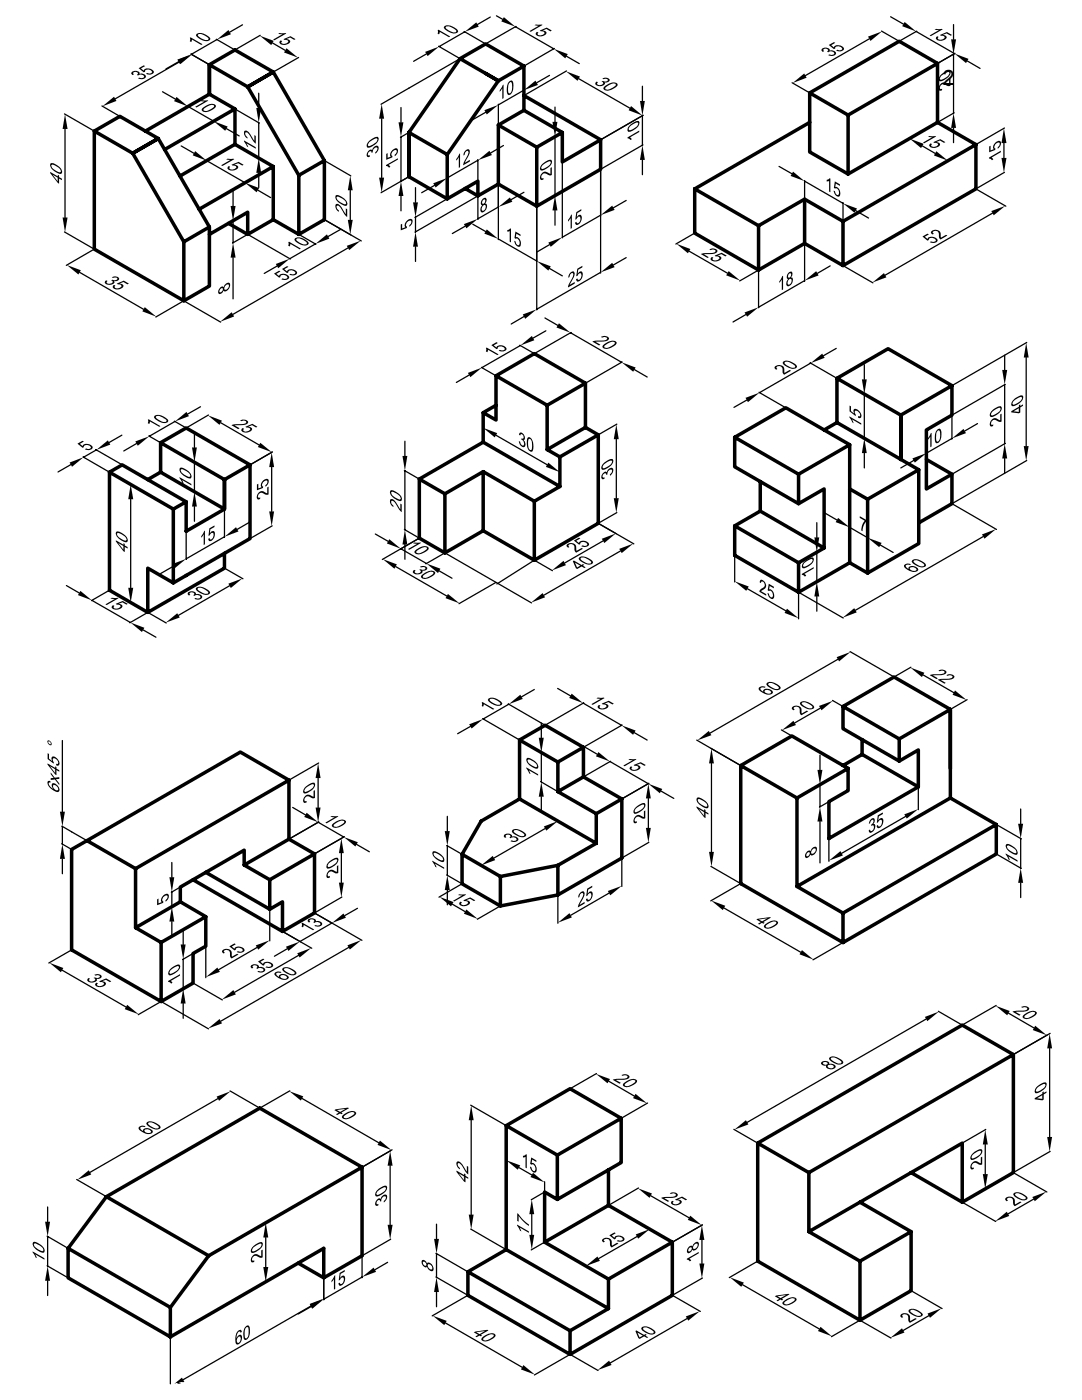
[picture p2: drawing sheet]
<svg xmlns="http://www.w3.org/2000/svg" width="216mm" height="279mm" viewBox="0 0 216 279" stroke-linecap="round" stroke-linejoin="round" font-family="sans-serif">
<defs><g id="words">
<text font-size="4.2" x="188.1" y="16.9">2</text>
</g></defs>
<g fill="none" stroke="#000" stroke-width=".7">
<path d="M41.8 12.9l5.1-2.9 7.6 4.4-5.1 2.9zM49.4 17.3l10.2 17.7v11.8l5.1-3v-11.8l-5.1 3M49.4 17.3l5.1-2.9 10.2 17.6M91.8 11.7l5.1-2.9 7.6 4.4v8.8M104.5 13.2l-5.1 2.9-2.5-1.5M104.5 19.1l15.3 8.8M161.6 18.5v11.8l7.6 4.4M187.1 12.7l-17.9 10.3-7.6-4.5 17.8-10.3 7.7 4.5v11.7l7.6 4.5-26.5 15.3-7.7-4.4-9.1 5.2-12.8-7.3M18.8 26.2l7.7 4.4 5.1-3-7.7-4.4-5.1 3v23.5l17.9 10.3v-11.7l5.1-3v11.8l-5.1 2.9M29 26.2l12.8-7.4v-5.9v5.9l5.1 2.9v7.1l7.6 4.4v10.6M46.9 28.8l-11 6.3M46.9 21.7l-14 8.1"/>
<path d="M54.5 33.2l-14.8 8.6M89.2 30.8l10.2-14.7-7.6-4.4-10.2 14.7 7.6 4.4v8.9l-7.6-4.4v-8.9v8.9M92.8 37.6l2.6 1.5M99.4 25v11.7l-4 2.4v-2.9l-6.2 3.5M99.4 36.7l7.7 4.4 12.7-7.3v-5.9l-7.6 4.4v-5.9l-5.1 3v11.7M112.2 26.4l-7.7-4.4-5.1 3 7.7 4.4M160.5 39.8v8.8M161.6 24.4l-23 13.3M169.2 23v11.7l17.9-10.3M194.7 28.9v8.8l-26.5 15.3-7.7-4.4-9.1 5.3-12.8-7.4v-8.8M41.8 45.3l-10.2-17.7-5.1 3 10.2 17.7M41.8 46.8l7.6-4.4v4.4l5.1-3 5.1 3"/>
<path d="M45.6 44.6l3.8 2.2M151.4 45v8.9M168.2 44.2v8.8M99 75l7.6-4.4 10.2 5.9v8.8M116.8 76.5l-7.6 4.4M167 75.5l10.2-5.9 12.7 7.4-10.2 5.8-12.7-7.3v8.8l16.3 9.4M189.9 77v5.8l-5.1 3v11.8l5.1-3v5.9l-6.6 3.9M21.8 94.2l12.8 7.4v14.7l-5.1-2.9v8.8l-7.7-4.4zM21.8 94.2l2.6-1.4 12.7 7.3v5.9l7.7-4.4v-5.9l-12.8-7.4 5.1-2.9 12.8 7.4v14.7l-15.3 8.8M32 88.3v5.9l12.8 7.4v-5.9l5.1-2.9M32 94.2l-2.5 1.5M83.7 95.6l5.1 3v11.7l-5.1-2.9z"/>
<path d="M83.7 95.6l12.7-7.4 15.3 8.9M88.8 98.6l7.6-4.5 10.2 5.9M96.4 88.2v-5.8l2.6 1.4v-8.8l10.2 5.9v8.8M96.4 94.1v11.8M99 80.9l-2.6 1.5M119.4 86.8l-2.6-1.5-7.6 4.4 2.5 1.5M146.6 87.3v5.9l12.7 7.3M151.7 96.1v5.9M159.3 94.6v5.9l5.1-2.9v11.8l-5.1 2.9M167 84.3l-2.6 1.5M169.5 88.8l-10.2 5.8-12.7-7.3 10.2-5.9 12.7 7.4v23.5l-10.2 5.9M169.5 97.6l3.6 2"/>
<path d="M179.7 82.8v8.9v-8.9M184.8 91.7l5.1 2.9M37.1 100.1l-2.5 1.5M44.8 110.4v3l-15.3 8.8M88.8 110.3l7.6-4.4 10.2 5.9 12.8-7.4v-17.6l-7.7 4.4v5.9l-5.1 2.9v11.8M146.6 104.9l12.7 7.4v5.9l-12.7-7.4zM146.6 104.9l5.1-2.9 12.7 7.4M169.5 112.3l3.6 2.1 10.2-5.9v-14.8l-10.2 5.9v14.8M57.7 155.7l-9.7-5.6-30.6 17.7M103.7 147.7v11.7l15.3 8.9M103.7 159.4l-7.7 4.5-3.8 6.6M111.3 152.1l-7.6-4.4 5.1-3 7.6 4.4-5.1 3v5.9"/>
<path d="M116.4 149.1v5.9M124.1 159.4l-7.7-4.4-5.1 3 7.7 4.4M147.8 152.8l11.2 6.5M168.2 141v4.4l11.2 6.5M168.2 152.8l3.8-2.2 11.2 6.4M169.2 153.4v4.4l-3.8 2.2v7.3l17.8-10.3M172 147.6v3M179.4 147.5v4.4l3.8-2.2v7.3M189.6 153.4v-11.8l-10.2 5.9-11.2-6.5 10.2-5.9 11.2 6.5v17.7M27.1 173.4l-9.7-5.6-3.1 1.7v20.1l17.9 10.3v-11.8l8.9-5.2v5.9l-2.6 1.5v5.9l-6.3 3.7M38.5 175.6l17.9 10.3M41.1 174.1l12.7 7.4"/>
<path d="M48.7 172.6v-2.9l-12.7 7.3v3M57.7 167.5l-9 5.1 5.1 3M62.8 170.4l-9 5.2v5.9l2.6-1.5v5.9l6.4-3.7v-11.8l-5.1-2.9v-11.8l-30.6 17.7v11.7M99.8 174.9l-7.6-4.4v5.9l7.6 4.4M111.3 172.7l-11.5 2.2v5.9l11.5-2.2M119 168.3v-5.9l5.1-3v11.8l-12.8 7.4M119 168.3l-7.7 4.4v5.9M159 176.9v-17.6l10.2-5.9-11.2-6.5-10.2 5.9v23.5l20.4 11.8v-5.9l-9.2-5.3 30.6-17.6 9.2 5.2-30.6 17.7M198.8 164.5v5.9l-30.6 17.7M41.1 182.9l-5.1-2.9-8.9 5.1 5.1 3M202.2 210.5l-10.2-5.9-40.8 23.5M21.2 238.8l30.6-17.7 20.4 11.8v17.7l-7.6 4.4v-5.9l-30.6 17.7"/>
<path d="M21.2 238.8l-7.6 10.3v5.9l20.4 11.8M72.2 232.9l-30.6 17.7-20.4-11.8M101 224.6l10.2 5.9M111.2 239.4l12.8-7.4v-8.8l-12.8 7.3v8.9l-2.5-1.5v10M121.4 233.5v7.1M124 223.2l-10.3-5.9-12.7 7.3v24.8l-7.6 4.4M161.4 234v11.8l10.2 5.9M171.6 239.9l-10.2 5.9M181.8 234l10.2-5.9v11.8l10.2-5.9v-23.5l-40.8 23.5-10.2-5.9v23.6l20.4 11.8 10.2-5.9v-11.8l-10.2 5.9v11.8M181.8 234l-10.2 5.9 10.2 5.9M181.8 234l10.2 5.9M13.6 249.1l20.4 11.8"/>
<path d="M41.6 250.6l-7.6 10.3v5.9M59.5 252.1l5.1 2.9M93.4 253.8l20.3 11.8v4.7l-20.3-11.8zM101 249.4l20.4 11.8M134.2 247.9l-12.8-7.3-12.7 7.3 12.7 7.4M113.7 265.6l7.7-4.4v-5.9l12.8-7.4v10.6l-20.5 11.8"/>
</g>
<g fill="none" stroke="#000" stroke-width=".25">
<path d="M32.4 18.3l2.6 1.5M35.6 12.3l-2.5 1.5M35.8 12.4l-12.8 7.3M38.1 10.8l3.6 2.1M41.7 18.8l-4.3 2.5M43.2 7.8l3.6 2.1M43.3 7.9l-5.1 2.9M48.4 5l-2.6 1.4M51.6 18.6v2.9M51.9 7l-5 2.9M54.4 8.6l2.5 1.5M59.6 11.5l-5 2.9"/>
<path d="M81.6 17.6l-5.6 3.2M85.1 10.8l-2.6 1.4M87.5 9.2l4.3 2.5M91.8 11.7l-10.2 5.9M92.6 6.3l4.3 2.4M92.7 6.4l-5.1 2.9M97.8 3.4l-2.5 1.5M99.1 3.2l1.2 .7M102.8 5.3l7.7 4.4M103 5.3l-6.1 3.4M104.5 17.9v4.1M104.5 18l-5.1 2.9"/>
<path d="M109.6 15l-2.5 1.5M110.6 9.7l-6 3.5M113 11.2l2.6 1.5M113 14.2l-8.4 4.9M115.5 15.7l10.2 5.9M128.2 17.2v3M158.1 16.5l3.4 2M173.5 7.7l-12.8 7.4M175.9 6.2l3.5 2M177.7 3.3l2.6 1.5M182.8 6.3l7.7 4.4M182.9 6.2l-3.4 2"/>
<path d="M190.3 4.9v3M190.3 10.8v11.8M190.6 10.6l-3.5 2 3.3-1.8M193 12.2l2.6 1.5M12.9 22.7l5.9 3.4M13 25.7v17.7M20.3 21.1l3.6 2.1M36.2 29.1l2.5 1.5M37.5 21.3l5.1 2.9M41.3 32.1l7.6 4.4M45.2 25.7l2.5 1.4M46.5 38.1v3"/>
<path d="M46.8 21.8l-4.3 2.5M46.8 28.8l-5.7 3.3M46.9 21.8l4.8 2.8M46.9 28.8l4.8 2.8M51.5 38l2.5 1.4M51.6 24.5v7.1M51.6 34.5v2.9M54.5 33.3l-5.7 3.2M64.8 32.1l5.2 3M69.9 38v5.9M76.2 23.7v11.8M80 21.5v2.9"/>
<path d="M80 27.3v8.9M80 39.1v3M81.6 26.5l-1.7 .9M81.6 35.3l-5.6 3.2M82.9 37.4v3M86.7 37l-2.6 1.5M89.2 35.4v4.2M95.3 36.2l-12.5 7.2M95.3 39.1l-12.5 7.2M95.4 31.9v4.2M95.4 39.1v4.7M95.4 32l-6.2 3.5"/>
<path d="M96.9 22.4l-2.6 1.5M99.4 20.8v4.1M99.4 36.8v11M100.5 29l-2.6 1.5M104.5 38.4l-2.5 1.4M110.7 21.4v2.9M110.7 27.3v11.8M110.8 27.2l-3.7 2.2M110.8 39l-3.7 2.1M112.2 32.4v15.1M119.8 27.9v26.6M128.2 23.1v5.9"/>
<path d="M128.2 31.9v3M128.3 28.9l-8.4 4.9M128.3 23l-8.4 4.9M155.4 33.2l2.6 1.5M160.5 36v3.7M160.5 36.2l7.7 4.4M184 29.1l2.6 1.5M187 24.4l-5.6 3.3M190.3 25.5v3M190.4 22.5l-3.3 1.9M194.7 28.9l-5.7 3.2M194.8 37.7l5.9 3.4"/>
<path d="M200.3 28.6v2.9M200.4 34.4l-5.6 3.3M200.4 25.5l-5.6 3.3M12.9 46.3l5.9 3.4M15.9 54.4l12.7 7.3M18.8 49.7l-5.6 3.3M46.5 44v4.5M46.5 51.4v8.2M49.4 46.8l-3 1.7M49.4 42.4l-3 1.7M49.5 46.8l8.4 4.9M54.6 43.9l8.4 4.8"/>
<path d="M55.3 53.1l-2.6 1.5M62.9 48.7l-5.1 2.9M64.8 43.9l7.3 4.2M68 45.7l-2.5 1.5M69.4 49.5l-22.9 13.2M82.9 43.3v3M82.9 49.2v3M92.8 45.1l-2.5 1.5M94.3 44.7l2.6 1.5M99.4 47.7l7.7 4.4M99.4 41.3l-4 2.4M107.1 41.2v20.6"/>
<path d="M109.6 53.6l2.6 1.5M109.6 48.8l-2.5 1.5M110.7 42v2.9M119.8 54.4l-12.7 7.3M119.8 42.9l-7.6 4.4M124.9 51.4l-2.5 1.5M124.9 40l-2.5 1.5M137.5 50.1l7.7 4.4M138.6 46.5l-3.7 2.2M147.6 56.1l3.7-2.2 .1 7.5M160.5 48.6v7.5M160.5 56l-9.1 5.3"/>
<path d="M165.7 53.1l-2.6 1.4M168.2 40.4v3.7M168.2 53l6 3.5M170.8 42l2.5 1.5M198 42.5l-21.4 12.4M36.6 60l-5.5 3.3M36.7 60l7.3 4.3M93.6 74.8l-2.5 1.5M96.1 73.3l2.8 1.7M103.7 68.9l2.9 1.6M103.8 69l-7.6 4.4M104.5 63.2l-2.5 1.5"/>
<path d="M108.7 63.5l2.6 1.4M108.9 66l-2.5 1.5M113.8 66.4l10.2 5.9M113.9 66.4l-7.2 4.1M124.1 72.2l-7.2 4.3M126.6 73.8l2.5 1.4M148.8 62.8l-2.5 1.5M149 79.8l-2.5 1.5M151.4 78.3l5.4 3.1M161.6 72.4l5.4 3.1M161.8 72.5l-10.2 5.9M166.9 69.5l-2.6 1.5"/>
<path d="M167 75.5l5.6 3.2M172.5 72.8v2.9M172.5 78.7v8.8M200.5 70.9v2.9M200.5 76.8v11.8M200.6 76.7l-10.6 6.1M204.8 71.4v17.6M204.9 68.3l-14.9 8.6M14.1 92.7l-2.5 1.5M16.6 91.2l5.2 3M19.1 89.7l5.3 3.1M19.2 89.8l-2.5 1.4"/>
<path d="M21.9 94.3l4.3 2.5M24.3 86.8l-2.5 1.5M26.1 99.6v17.7M27.2 88.5l-2.5 1.5M29.7 87l2.3 1.3M34.8 84.1l2.3 1.3M34.9 84.1l-5.1 3M38.7 92.2l6.1 3.5M38.7 98.1l6.1 3.5M38.8 86.4v2.9M38.8 92.2v5.9M40 81.2l-2.6 1.4"/>
<path d="M41.6 82.8l-4.4 2.6M44 84.4l7.7 4.4M54.2 93.2v8.9M54.4 90.2l-4.5 2.6M80.7 93.9l2.9 1.7M80.8 88.1v2.9M80.8 93.9v11.8M96.4 85.3v2.9M99 86.9l10.2 5.9M111.7 94.1v2.9M123 87.7v11.7M123.1 84.6l-3.7 2.2"/>
<path d="M167 84.3l5.6 3.2M172.5 90.4v3M182.3 91.9l-2.6 1.5M184.8 85.9v4.7M189.9 82.9v4.7M189.9 87.5l-5.1 2.9M195.1 84.5l-2.6 1.5M200.5 91.5v2.9M200.6 88.5l-10.6 6.1M204.9 91.9l-14.9 8.6 8.8 5.2M13.3 116.9l2.5 1.4M18.4 119.8l7.6 4.4"/>
<path d="M21.8 117.8l-3.6 2.1M21.9 117.8l4.3 2.5M34.6 113l-2.6 1.5M37.1 106.1v5.6M38.8 101.1v2.9M44.8 101.6v5.6M44.8 107.1l-7.7 4.4M44.8 113.4l3.7 2.1M45.8 116.9l-10.2 5.9M49.9 104.2l-2.6 1.4M54.3 104.9l-4.4 2.6M74.9 106.6l2.5 1.4"/>
<path d="M79 113.1l10.2 5.9M80 109.5l5.1 3M80.7 105.7l2.9 1.7-7.3 4.3M80.8 108.7v2.9M87.7 113.9l2.5 1.5M88.7 110.4l-3.7 2.1M88.8 110.3l17.3 10M98.9 116.2l-7.3 4.3M106.6 111.8l-7.5 4.7M106.7 111.8l3.5 2.1M119.4 104.5l7.1 4M120.3 107.9l-7.6 4.5"/>
<path d="M123.1 102.3l-3.7 2.1M123.8 110l-15.3 8.8M146.6 110.9v5.2M149.1 117.5l7.7 4.4M159.3 118.2v5.3M159.4 118.2l8.9 5.1M163 104.3v3M163 110.2v5.9M163 119v3M164.4 109.4l-1.5 .9M164.4 115.3l-1.5 .9M164.4 102.3l2.6 1.5"/>
<path d="M169.5 105.1v7.2M169.5 105.2l3.6 2.1M173.1 107.2v7.1M175.7 108.8l2.5 1.5M196.2 107.1l-25.5 14.7M28.6 125.7l2.5 1.5M29.5 122.2l-3.6 2.1M29.5 122.2l3.7 2.1M106.6 137.6l-2.5 1.5M111.3 137.4l2.5 1.5M166.1 139.8l2.1 1.2M167.2 131.6l-25.5 14.7"/>
<path d="M169.6 130l8.8 5.1M181.8 133.2l-3.4 1.9M184.2 134.7l6.1 3.5M193 139.6l-3.3 2M12.4 147.8v14.2M63.5 155.3v5.9M63.6 152.3l-5.9 3.4M93.9 145l-2.6 1.4M96.3 143.4l7.3 4.3M101.4 140.5l7.3 4.2M101.5 140.5l-5.1 3M107.9 150.1l3.4 2"/>
<path d="M107.9 156l3.4 2M108 144.3v2.9M108 150.2v5.9M108 159v3M116.4 140.3l7.6 4.5M116.5 140.3l-7.7 4.4M116.6 149l2.5 1.5M121.7 152l7.6 4.4M121.8 151.9l-5.3 3.1M124.1 144.7l-7.6 4.4M126.6 146.2l2.5 1.5M129.4 159.3v5.9"/>
<path d="M129.5 156.3l-5.4 3.1 5.4-3.1M131.9 157.9l2.6 1.4M139 147.7l8.8 5.1M142 152.4v17.6M155.9 145.7l2.1 1.2M163.6 150.7v2.9M163.6 156.6v4.4M163.7 141.3l-5.1 3M169.2 153.4l-5.7 3.3M169.2 157.8l-5.7 3.3M183.2 157.1v4.5M12.3 164.9l2 1.1"/>
<path d="M12.3 168.4l2 1.1M12.4 164.9v3.6M12.4 171.4v3M14.3 166l3.1 1.8M34.3 172.1v3M34.3 178v3M35.9 177.1l-1.7 1M58.4 161.1l2.5 1.5M63.5 164.1l5.1 2.9M63.6 164l-5.9 3.4M68.1 170.3v5.8M68.2 179l-5.4 3.2"/>
<path d="M68.7 167l-5.9 3.4M71.1 168.5l2.6 1.5M89.2 174.6l3 1.8M89.2 168.7l3 1.8M89.3 162.9v3M89.3 168.8v5.9M89.3 177.6v3M92.2 176.4l-4.6 2.6M95.9 172.7h.1M108.8 165.4l-10.2 5.8M111.2 163.8l.1 .1M111.3 178.6v5.7"/>
<path d="M121.5 178.2l-7.6 4.5M124.1 171.3v5.6M129.5 168.1l-5.4 3.1M141.9 172.9l5.9 3.5-6 3.4M163.6 164v8.2M165.4 167.4v4.5M180.7 162.9l-12.8 7.4M198.8 164.6l5 2.8M198.8 170.5l5 2.8M203.7 161.5v2.9M203.7 167.3v5.9M203.7 176.2v2.9"/>
<path d="M12.4 193.6l12.7 7.4M14.3 189.6l-4.6 2.6M32.1 199.9l-4.5 2.6M32.2 199.9l9.4 5.4M34.3 183.9v3M35.9 180l-1.7 1M36.6 185.5v3M36.6 191.4v5.9M38.5 190.3l-2.1 1.2M38.5 196.2l-2.1 1.2M38.6 196.2l5.8 3.4M41.1 188.9v6.2"/>
<path d="M51.3 189.1l-7.7 4.4M53.8 181.5v6.3M56.4 185.9l5.8 3.4M57.3 189.4l-2.5 1.4M59.6 190.7l-12.8 7.3M62.8 182.2l9.4 5.5M66.2 184.2l-6.3 3.7M69.6 189.1l-25.5 14.7M71.3 181.3l-2.5 1.4M90.3 180.4l2.5 1.5M99.8 180.8l-4.6 2.7M144.5 181.2l15.3 8.8"/>
<path d="M168.2 188.1l-6 3.5M36.6 200.3v2.9M43.5 219.3l-25.6 14.7M45.9 217.7l5.9 3.4M57.8 217.7l-5.9 3.4M60.3 219.2l15.3 8.9M119 214.2l-5.2 3.1M121.5 215.8l5.1 2.9M184.8 203.4l-35.7 20.6M187.2 201.8l4.8 2.8M198.8 200.7l-6.8 3.9M201.2 202.2l5.1 2.9"/>
<path d="M209.4 209.2v17.7M209.5 206.2l-7.3 4.2M15.3 235.4l5.9 3.4M77.9 232.6v11.8M78.2 229.5l-5.9 3.4M93.9 220.6l7.1 4M94 223.6v18.8M101 231.4v2M103.6 233l2.5 1.5M108.6 237.9l-2.6 1.5M108.7 235.8v2M127.4 237.1l-5.9 3.4"/>
<path d="M129.2 220.1l-5.2 3.1M129.8 238.6l7.7 4.4M146.4 225.4l4.8 2.7M192 239.9l6.7 3.9M196.6 228.4v5.9M196.7 237.2l-4.7 2.7M196.7 225.4l-4.7 2.7M202.2 234l6.7 3.9M206.2 239.3l-5.1 3M209.5 229.8l-7.3 4.2M9.4 246.7l4.1 2.4M9.4 252.6l4.1 2.4"/>
<path d="M9.5 240.9v2.9M9.5 246.8v5.9M9.5 255.6v3M53 244.1h-.1M53 255.8l-.1 .1M53 247v5.9M64.6 249.2v10.2M72.2 247.7v7.3M72.2 254.9l-7.6 4.4M77.3 251.9l-2.5 1.5M78 247.3l-5.7 3.3M87 254.8l6.3 3.7"/>
<path d="M87 250.1l6.3 3.7M87.1 244.3v2.9M87.1 250.2v4.7M87.1 257.9v2.9M93.3 258.5l-7.1 4.1M93.9 245.3l7.1 4.1M106.1 242.3v4.1M108.6 247.9l-2.6 1.5M116.8 252.6l4.6 2.6M127.1 246.8l-7.7 4.4M129.5 245.2l4.6 2.7M134.2 258.5l5.5 3.2"/>
<path d="M140.1 247.5v4.7M140.2 255.1l-6 3.4M140.2 244.5l-6 3.4M148.2 256.4l15.3 8.8M151.2 251.7l-5.7 3.3M181.8 257.6l6.2 3.6M34 266.8v9.4M62 260.6l-25.5 14.8M62 260.8l-2.5 1.4M88.9 264l15.3 8.9M113.7 270.3l-7.1 4.1M113.8 270.3l5.5 3.2"/>
<path d="M137.1 263.1l-15.3 8.9M171.6 263.5l-5.7 3.3M171.6 263.5l6.2 3.5M185.3 262.6l-5.1 2.9"/>
</g>
<g fill="#000">
<path d="M20.4 21.2l2.4-1.9 .4 .9zM35.5 11.9l.5 .9 2.3-1.9zM27.5 15.6a1.07 1.07 0 0 0 1.6-.3 1.28 1.28 0 0 1-1.4 .2zM27.8 14.7l-.1 .3 .4-.1 .5 .1 .2 .3-.2 .2 .5-.2a1.01 1.01 0 0 0-1.3-.6zM27.3 14.9l.2 .2 .3-.4zM26.2 14.6l.2 .4 .3-.1-.2-.3 .2-.2zM26.3 14.4l-.1 .2a1.04 1.04 0 0 1 1.2-.1l.2 .2-.2 .2 .4-.2 .1-.2-.7-.4h-.4zM29.1 14.7l.7 .2 .4-.3-.4 .1-.4-.1zM29.1 14l.6-.1 .4 .1 .3 .3-.6 .6 .7-.2 .2-.2a.95 .95 0 0 0-1.6-.5zM28.8 13.9l-.1 .2 .9-.4zM27.7 13.6l1 .8 .9-.7-.9 .4-.6-.4 .9-.5-.3-.2z" fill-rule="evenodd"/>
<path d="M35.2 19.3l-.5 .9 2.8 1.1zM42.6 24.2l2.8 1.1-.5 .8zM39.9 20.2l.9 .1-.2-.3h-.4zM38.9 21.3l.3 .2 2.4-1.4-1-.1 .2 .3zM40.4 21.6l-.1 .4 .3 .3 .4 .1-.4-.6a2.49 2.49 0 0 1 2-.8 1.33 1.33 0 0 0-1.6 .2zM40.7 22.1l.3 .3a3 3 0 0 0 2.1-1.1v-.3l-.2-.2-.7-.1 .5 .3v.3a2.6 2.6 0 0 1-2 .8z" fill-rule="evenodd"/>
<path d="M35.4 11.9l.5 .8 2.3-1.9zM43.3 7.9l2.3-1.9 .5 .8zM38 8l-.1 .2 .3 .2 .1-.5zM37.9 7.6l.1 .4 .3-.1 1.9 1.1 .2-.2-2.4-1.3zM39.1 7.1a2.61 2.61 0 0 0 2.6 1l.3-.3a2.12 2.12 0 0 1-2.5-.8l.1-.2zM39.2 6.8l-.1 .3a1.73 1.73 0 0 1 2.4 .4l.1 .2-.1 .3 .5-.2a2.33 2.33 0 0 0-2.8-1z" fill-rule="evenodd"/>
<path d="M57.2 9.6l-.5 .9 2.8 1zM51.8 7.1l2.8 1-.5 .9zM55.5 6.8h.8l-.1-.2h-.4zM54.5 7.9l.3 .1 2.3-1.3-.9-.1 .1 .2zM55.8 8.2l-.1 .2 .5 .3-.1-.3 .2-.2-.3-.1zM55.7 8.4a1.27 1.27 0 0 0 2.2-.1l-.5-.3 .1 .4-.4 .3a1.41 1.41 0 0 1-1.4-.3zM57.1 7.8l.8 .5a.68 .68 0 0 0-.8-.5zM56.6 7.8l1.3 .5-.8-.5 .8-.3 .8 .5 .3-.2-1-.6z" fill-rule="evenodd"/>
<path d="M92.7 6.4l2.3-1.9 .5 .8zM84.8 10.4l.5 .8 2.3-1.9zM87.4 6.5l-.1 .2 .3 .2 .2-.5zM87.3 6l.1 .5 .4-.1 1.8 1 .2-.1-2.3-1.4zM88.6 5.6a2.67 2.67 0 0 0 2.6 1l.2-.3a2.14 2.14 0 0 1-2.5-.8l.1-.2zM88.7 5.2l-.1 .4 .4-.3a2.21 2.21 0 0 1 2.1 .9l-.1 .2 .4-.1a2.44 2.44 0 0 0-2.6-1.1z" fill-rule="evenodd"/>
<path d="M100.5 3.4l-.5 .9 2.8 1zM110.5 9.7l2.8 1.1-.5 .8zM106.6 5l.9 .1-.2-.2h-.4zM105.6 6.2l.3 .2 2.4-1.4-1-.1 .2 .2zM107.1 6.4l-.2 .4 .5 .2-.1-.3 .1-.2zM106.9 6.8a1.26 1.26 0 0 0 2.2-.2l-.6-.3 .1 .4-.4 .3a1.32 1.32 0 0 1-1.3-.2zM108.3 6.1l.8 .5-.3-.4zM107.7 6.1l1.4 .5-.8-.5 .7-.3 .8 .5 .3-.2-1-.6z" fill-rule="evenodd"/>
<path d="M158.2 16.6l2.3-1.9 .5 .8zM173.2 7.3l.5 .9 2.3-1.9zM165.2 11a1.07 1.07 0 0 0 1.6-.4 1.28 1.28 0 0 1-1.3 .3zM165.5 10.1l-.1 .2 .4-.1 .5 .2 .2 .2-.2 .3 .5-.3a1.01 1.01 0 0 0-1.3-.5zM165 10.3l.2 .2 .3-.4zM163.9 10l.2 .4 .3-.2-.1-.2 .1-.2zM164 9.8l-.1 .2a1.04 1.04 0 0 1 1.2-.2l.2 .2-.2 .3 .4-.2 .1-.3-.6-.3h-.5zM166.8 10.1l.7 .2 .4-.3-.4 .1-.4-.2zM166.8 9.3l.6-.1 .4 .2 .3 .3-.6 .6 .7-.2 .2-.2a.91 .91 0 0 0-1.1-.9zM166.5 9.2l-.1 .3 .9-.5zM165.4 9l1 .8 .9-.8-.9 .5-.5-.5 .8-.4-.3-.2z" fill-rule="evenodd"/>
<path d="M180.5 4.4l-.5 .8 2.8 1.1zM190.5 10.7l2.8 1-.5 .9zM186.5 5.9l.8 .1-.1-.2h-.4zM185.5 7.1l.2 .1 2.4-1.3-.9-.1 .1 .2zM186.8 7.4l-.1 .2 .5 .3-.1-.3 .2-.2-.3-.2zM186.7 7.6a1.26 1.26 0 0 0 2.2-.1l-.6-.3 .2 .4-.4 .3a1.38 1.38 0 0 1-1.4-.3zM188.1 7l.8 .5a.73 .73 0 0 0-.8-.5zM187.5 7l1.4 .5-.8-.5 .8-.3 .8 .4 .3-.1-1-.6z" fill-rule="evenodd"/>
<path d="M189.8 7.9h1l-.5 2.9zM190.3 22.6l-.5 2.9h1zM187.7 16.7l-.2 .3v.5a.78 .78 0 0 1 .6-.7 .78 .78 0 0 1 .8 .3h.8v-1.5l-.3 .1v1.2a1.52 1.52 0 0 0-1.7-.2zM187.5 17a.68 .68 0 0 0 .1 1.1l.4-.1v-.3l-.4 .1zM187.5 15.7v.5a2.61 2.61 0 0 0 2.2-1.7l-.2-.4a2.1 2.1 0 0 1-1.9 1.8zM187.9 14.8l-.6 .7v.5l.2 .2a1.68 1.68 0 0 1 1.5-1.8h.3l.2 .2v-.5a2.12 2.12 0 0 0-1.6 .7z" fill-rule="evenodd"/>
<path d="M38.9 30.2l-.4 .8 2.8 1.1zM48.9 36.5l2.8 1-.5 .9zM45.1 31.8l.9 .1-.2-.2h-.4zM44.1 33l.3 .1 2.4-1.3-1-.1 .2 .2zM45.5 33.3l-.1 .2 .5 .3-.2-.3 .2-.2-.2-.2zM45.4 33.5a1.25 1.25 0 0 0 2.1-.1l-.5-.3 .1 .4-.4 .3a1.38 1.38 0 0 1-1.3-.3zM46.8 32.9l.7 .5a.68 .68 0 0 0-.7-.5zM46.2 32.9l1.3 .5-.7-.5 .7-.3 .8 .4 .3-.1-1-.6z" fill-rule="evenodd"/>
<path d="M51.1 21.5h1l-.5 3zM51.6 31.6l-.5 2.9h1zM49.2 28.6l-.1 .3 .2 .3 .3 .2zM48.7 28l.4 .9 .1-.3 1.8 1.1v-.3zM48.9 26.1v.5l.1-.2a2 2 0 0 1 1.3 1.4l.7 .9v-1.6l-.2-.1v1.1l-.2-.2a3.8 3.8 0 0 0-1.5-1.8zM48.7 26.2a1.26 1.26 0 0 0 .7 1.5l-.1-.4a1.21 1.21 0 0 1-.4-1.2z" fill-rule="evenodd"/>
<path d="M76.2 20.7l-.6 3h1zM75.6 35.5h1l-.4 2.9zM75.4 29.1a1.3 1.3 0 0 1-.5 1.3v.3l.2-.2a1.04 1.04 0 0 0 .3-1.4zM74.4 29.5l-.1 .5 .1 .2 .1-.4 .3-.3 .4-.1 .1 .3 .1-.6a.87 .87 0 0 0-1 .4zM74.3 30l-.2 .5 .3-.1zM73.4 30.8l-.1 .5h.5v-.3h-.3zM73.5 30.2l-.3 .7 .1 .4a1.01 1.01 0 0 1 .5-1.1h.3v.3l.2-.5-.3-.2zM73.4 29v.5a2.72 2.72 0 0 0 2.2-1.8l-.2-.4a2.15 2.15 0 0 1-1.9 1.9zM73.7 28l-.5 .7v.5l.2 .3v-.5a2.17 2.17 0 0 1 1.8-1.4l.1 .2 .1-.5a2.12 2.12 0 0 0-1.7 .7z" fill-rule="evenodd"/>
<path d="M79.5 24.4h1l-.5 2.9zM80 36.2l-.5 2.9h1zM77.5 32.9l-.1 .4 .2 .2 .3-.2zM77 32.9v.2l.4 .2 .1-.4 1.9-1v-.3zM79.2 30.2l-.5 .7 .1 .3 .4-.5zM78.3 30l-.3 .3 .1 .5 .2-.5 .5-.3h.3l.1 .7 .2-.3a.65 .65 0 0 0-.3-.8zM78 30.3a.76 .76 0 0 0 0 1zM77.1 30.7v1.2l1.2-.5-.3-1.1v1l-.7 .2v-.9z" fill-rule="evenodd"/>
<path d="M86.4 36.6l.5 .8 2.3-1.9zM95.4 32l2.3-1.9 .4 .8zM91.3 31.4l-.3 .4v.3l.5-.7zM91.6 30.7l-.3 .7h.2v2.1l.3-.1v-2.8zM93.1 30.1h.3l.1 .4-1.1 2.5 1.3-.8v-.3l-.9 .6 .1-.3a3.7 3.7 0 0 0 .8-2.2l-.1-.2zM92.9 30l-.4 .6v.4l.2-.2a1.18 1.18 0 0 1 .9-1h-.2z" fill-rule="evenodd"/>
<path d="M96.6 22l.5 .8 2.3-1.9zM104.5 18l2.3-1.9 .5 .9zM100 17.7l-.3 .3v.3l.5-.7zM100.3 17l-.3 .7 .2-.1v2.1l.3-.1v-2.7zM101.3 16.7a2.99 2.99 0 0 0 0 2.2h.5l.4-.4-.7 .1a2.48 2.48 0 0 1 .3-2.2zM101.7 16.2l-.4 .5 .6-.3h.2a2.46 2.46 0 0 1-.3 2.2 .89 .89 0 0 0 .6-1.1l-.1-1.3-.2-.2z" fill-rule="evenodd"/>
<path d="M110.2 24.3h1l-.5 3zM110.7 39.1l-.5 2.9h1zM108.2 34.5l-.3 .3 .1 .5a.77 .77 0 0 1 .6-.7 .77 .77 0 0 1 .8 .3h.7v-1.5l-.3 .1v1.2a1.85 1.85 0 0 0-1.4-.3zM107.9 34.8a.7 .7 0 0 0 .2 1.1l.3-.1 .1-.3-.4 .1zM108 33.5v.5a2.62 2.62 0 0 0 2.2-1.7l-.2-.4a2.05 2.05 0 0 1-1.9 1.8zM108 32.9l-.3 .8 .3 .3a1.71 1.71 0 0 1 1.5-1.8h.3l.1 .2 .1-.5a2.3 2.3 0 0 0-2 1z" fill-rule="evenodd"/>
<path d="M125.9 21.2l-.5 .8 2.8 1.1zM112.9 14.2l2.8 1.1-.5 .8zM118.9 16.4l-.1 .3a.83 .83 0 0 0 .9 .5l-.6-.5 .2-.3-.3-.1zM119.3 16.9a.93 .93 0 0 0 1.4-.2l-.1-.2-.4-.1 .2 .2-.3 .3zM120 16.3l.6 .2-.3-.3zM120.2 15.6l.2 .2h.8l-.3-.3zM120.9 15.5l.4 .5-.1 .2-.5 .1-.4-.1a.82 .82 0 0 0 1.3-.1v-.2l-.2-.3zM120.5 17.4l-.1 .4 .4 .2 .3 .1-.3-.6a2.49 2.49 0 0 1 2-.8 1.33 1.33 0 0 0-1.6 .2zM120.9 17.8l.2 .3a3 3 0 0 0 2.1-1.1v-.2l-.2-.2-.7-.2 .6 .4v.2a2.6 2.6 0 0 1-2 .8z" fill-rule="evenodd"/>
<path d="M128.2 29l-.5 2.9h1zM127.7 20.2h1l-.5 2.9zM125.7 27.4l-.1 .3 .2 .2 .3-.1zM125.2 27.4v.2l.4 .1 .1-.3 1.9-1v-.3zM125.4 25.8v.5a2.67 2.67 0 0 0 2.2-1.8l-.1-.3a2.15 2.15 0 0 1-1.9 1.8zM125.8 24.9a.96 .96 0 0 0-.4 1.4 1.52 1.52 0 0 1 1.2-1.7l.7-.2 .1 .3 .1-.5a2.12 2.12 0 0 0-1.7 .7z" fill-rule="evenodd"/>
<path d="M186.8 30.2l-.4 .8 2.7 1.1zM181.5 27.7l2.8 1-.5 .8zM185.2 27.3l.8 .1-.1-.2-.5-.1zM184.2 28.4l.2 .2 2.4-1.4h-.9l.1 .2zM185.5 28.8l-.1 .2 .5 .2-.1-.2 .2-.3-.3-.1zM185.4 29a1.27 1.27 0 0 0 2.2-.1l-.6-.3 .2 .3-.4 .3a1.41 1.41 0 0 1-1.4-.2zM186.8 28.3l.8 .6a.68 .68 0 0 0-.8-.6zM186.2 28.4l1.4 .5-.8-.6 .8-.3 .8 .5 .2-.1-1-.6z" fill-rule="evenodd"/>
<path d="M199.8 31.5h1l-.5 3zM200.3 25.6l-.5 3h1zM197.9 31.4l-.1 .4 .1 .2 .3-.2zM197.3 31.5v.1l.5 .2 .1-.4 1.8-1v-.3zM199.5 28.7l-.4 .7v.3l.5-.5zM198.6 28.4l-.2 .4v.5l.2-.5 .7-.4 .3 .8 .1-.6v-.4a.74 .74 0 0 0-1.1 .2zM198.4 28.8a.79 .79 0 0 0-.1 1zM197.4 29.2v1.2l1.2-.5-.2-1.1-.1 1-.6 .2v-.9z" fill-rule="evenodd"/>
<path d="M12.5 43.4h1l-.5 3zM13 22.8l-.5 2.9h1zM10 34.3v.2l1.8 2.2v-1.1l.6 .4v-.3l-.6-.4v-.3l-.3-.1v1.3zM10 34.3l.5 .6 1 .6v.7v-1zM10.2 33.1a1.19 1.19 0 0 0 .6 1.1l.4 .2a.86 .86 0 0 0 1.1 .2v-.8l-.2 .4-.1 .2a2.49 2.49 0 0 1-1.8-1.3zM10.1 32.6l-.1 .5 .2 .5v-.6l.2-.2a2.68 2.68 0 0 1 1.8 1.4l.1-.4a3.1 3.1 0 0 0-2-1.3z" fill-rule="evenodd"/>
<path d="M13.3 52.9l2.8 1-.5 .9zM28.9 61.3l-.5 .8 2.8 1.1zM21 56.1l-.1 .2a.79 .79 0 0 0 1 .6l-.6-.6 .2-.2-.3-.2zM21.4 56.6a.95 .95 0 0 0 1.5-.2l-.1-.3-.4-.1 .1 .3-.2 .2-.5 .1zM22.2 55.9l.6 .2-.4-.3zM22.3 55.3l.2 .2 .8-.1-.3-.2zM23 55.2l.5 .4-.6 .3-.4-.1a.72 .72 0 0 0 .7 .3 .72 .72 0 0 0 .6-.6l-.2-.2zM22.6 57l-.1 .3 .5 .2-.2-.3 .2-.2-.2-.1zM22.5 57.3a1.24 1.24 0 0 0 2.1-.2l-.5-.3 .1 .4-.4 .3a1.28 1.28 0 0 1-1.3-.2zM23.9 56.6l.7 .5a.68 .68 0 0 0-.7-.5zM23.3 56.6l1.3 .5-.7-.5 .7-.3 .8 .4 .3-.1-1-.6z" fill-rule="evenodd"/>
<path d="M46 41.1h1l-.5 2.9zM46.5 48.5l-.5 2.9h1zM44.7 57.6l-.1 .4 .3 .2a.96 .96 0 0 0 .8-1.2l-.1 .3a.71 .71 0 0 1-.8 .5zM44 57.4l-.3 .3 .1 .4 .3-.6h.3l.1 .2 .1-.4-.2-.1zM43.7 57.7a.76 .76 0 0 0 0 1h.1a.96 .96 0 0 0 .8-.7 1.06 1.06 0 0 1 1-1.2l.1 .8a.7 .7 0 0 0-.2-1.2l-.7 .5-.2 .4a.98 .98 0 0 1-.7 1.1z" fill-rule="evenodd"/>
<path d="M55 52.7l.5 .8 2.3-1.9zM62.9 48.7l2.3-1.9 .5 .8zM57.6 48.8l-.1 .2 .3 .2 .2-.5zM57.5 48.3l.1 .5 .4-.1 1.8 1.1 .2-.2-2.3-1.4zM58.8 47.9a2.61 2.61 0 0 0 2.6 1l.2-.3a2.1 2.1 0 0 1-2.5-.8l.1-.2zM58.9 47.6l-.1 .3a1.73 1.73 0 0 1 2.4 .6v.2l.4-.1a2.33 2.33 0 0 0-2.7-1z" fill-rule="evenodd"/>
<path d="M69.4 43.9h1l-.5 2.9zM69.9 35l-.5 3h1zM67.1 40.7v.6l.2-.3 .3 .1 1.1 1.7 .6 .5v-1.5l-.3-.2v1.2l-.2-.3a3.5 3.5 0 0 0-1.4-1.8zM67 40.8a1.28 1.28 0 0 0 .6 1.5l-.1-.3a1.19 1.19 0 0 1-.4-1.3zM67.1 39.5a1.42 1.42 0 0 0 1.1 1.3 .88 .88 0 0 0 1 .2l.1-.3-.1-.5-.1 .4-.2 .2a2.49 2.49 0 0 1-1.8-1.3zM67 39l-.1 .5 .2 .5 .1-.6 .1-.2a2.45 2.45 0 0 1 1.8 1.4l.1-.4a3.2 3.2 0 0 0-2-1.3z" fill-rule="evenodd"/>
<path d="M82.4 40.4h1l-.5 2.9zM82.9 46.3l-.5 2.9h1zM82.1 44.3l-.4 .7v.3l.4-.5zM81.2 44l-.3 .3 .1 .6 .2-.5 .7-.4 .2 .8 .2-.7v-.3a.74 .74 0 0 0-1.1 .2zM80.9 44.3a.79 .79 0 0 0 0 1.1zM80 44.8v1.2l1.2-.5-.3-1.2v1.1l-.7 .2v-.9z" fill-rule="evenodd"/>
<path d="M92.6 44.7l.5 .9 2.3-1.9zM99.4 41.3l2.3-1.9 .5 .9zM96.2 41l-.4 .9 .2 .5 .5-.4h-.3l-.1-.3 .1-.5 .3-.3zM96.5 39.8h.3v.2l-.3 .7a.72 .72 0 0 0 .4-1.2zM96.3 39.7a.87 .87 0 0 0-.1 1.3l.6-.1 .1 .4a1.2 1.2 0 0 1-.9 1.1 1.15 1.15 0 0 0 1-1.7h-.7a.93 .93 0 0 1 .6-1.2z" fill-rule="evenodd"/>
<path d="M109.4 48.4l.5 .9 2.3-2zM119.8 42.9l2.4-1.9 .4 .9zM113.6 43.6l-.3 .3v.3l.6-.7zM113.9 42.9l-.3 .7 .3-.1v2.2l.2-.2v-2.7zM114.7 44.4l.3 .5 .4-.4-.3 .1-.1-.3zM115.4 43.3l.3-.1 .1 .6a1.36 1.36 0 0 1-.8 1.1 1.24 1.24 0 0 0 .9-2zM115.3 43l-.2 .3 .8-.4-.2-.1zM115 42.3l-.2 1.5 1.1-.9-.8 .4 .1-.8 .8-.4v-.4z" fill-rule="evenodd"/>
<path d="M107.1 52.1l2.8 1-.5 .9zM97.1 45.8l-.5 .8 2.8 1.1zM101.2 45.9v.3l.5-.1-.2-.2zM101.5 45.9l.2 .2v2.1l.3 .2v-2.7l-.2-.1zM102.6 48l.2 .7 .5 .2-.3-.3-.1-.4zM103.3 47.6l.3 .5 .1 .6-.2 .2-.7-.2 .2 .3a.66 .66 0 0 0 .8 .2 1.38 1.38 0 0 0 0-1.3zM102.9 47.3l.9 .6a.77 .77 0 0 0-.9-.6zM102.8 46.2l-.1 1.3 1.1 .4-.9-.6 .1-.6 .9 .4v-.3z" fill-rule="evenodd"/>
<path d="M135 48.6l2.8 1.1-.5 .8zM145.4 54.1l-.5 .8 2.8 1.1zM139.8 50.7l1.4 .8 .2-.2-1-.6h1.7a1.04 1.04 0 0 0 1.1-.6l-.6-.2 .2 .2-.2 .3zM141.5 49.8l.3 .1a1.2 1.2 0 0 1 1.4 .2 1.12 1.12 0 0 0-1.7-.3zM141.9 51.4l-.1 .3 .5 .2-.1-.3 .1-.2-.3-.1zM141.8 51.7a1.27 1.27 0 0 0 2.2-.2l-.6-.2 .2 .3-.4 .3a1.41 1.41 0 0 1-1.4-.2zM143.2 51l.8 .5a.68 .68 0 0 0-.8-.5zM142.6 51l1.4 .5-.8-.5 .7-.3 .8 .5 .3-.2-1-.6z" fill-rule="evenodd"/>
<path d="M168.2 40.6l2.8 1-.5 .9zM158.2 34.2l-.4 .9 2.7 1.1zM165 35.9v.3l.4-.1-.2-.3zM165.2 35.8l.2 .3v2.1l.3 .2v-2.8h-.2zM166.3 38l.2 .7 .5 .2-.4-.7zM167 37.6l.4 .5v.5l-.2 .3-.7-.2 .2 .2a.66 .66 0 0 0 .8 .3 1.38 1.38 0 0 0 0-1.3zM166.7 37.3l.8 .6a.83 .83 0 0 0-.8-.6zM166.6 36.2l-.2 1.3 1.1 .4-.8-.6 .1-.7 .8 .5v-.3z" fill-rule="evenodd"/>
<path d="M174.1 56.4l2.3-1.9 .5 .9zM197.8 42.1l.5 .9 2.3-1.9zM185.5 48.3l.7 .2 .4-.3h-.8zM185.5 47.6l.6-.1 .7 .4-.6 .6 .6-.2 .3-.2a.93 .93 0 0 0-.7-.8 .93 .93 0 0 0-.9 .3zM185.2 47.5l-.1 .2 .8-.5zM184.1 47.2l1 .8 .8-.8-.8 .5-.6-.5 .9-.4-.3-.2zM186.3 46.2l.4-.1 .4 .1 .2 .3 .1 .9 .3 .4 1.3-.8-.2-.1-1 .5a1.23 1.23 0 0 0-1.1-1.6zM185.8 46.2v.4l.3 .2 .3-.1-.3-.3 .6-.6z" fill-rule="evenodd"/>
<path d="M43.9 64.2l2.3-1.9 .5 .9zM69.2 49.1l.5 .8 2.3-1.9zM56.1 55.7l.7 .2 .4-.3h-.8zM56.1 54.9l.5-.1 .6 .3 .2 .3-.6 .5 .6-.2 .3-.2a.95 .95 0 0 0-1.6-.6zM55.8 54.8l-.1 .3 .9-.5zM54.7 54.6l1 .8 .9-.8-.9 .5-.6-.4 .9-.5-.3-.2zM57.7 54.8l.7 .2 .4-.3h-.8zM57.7 54h.6l.6 .4-.5 .6 .6-.2 .3-.2a.87 .87 0 0 0-1.1-.9zM57.4 53.9l-.1 .3 .9-.5zM56.3 53.7l1 .8 .9-.8-.9 .5-.6-.5 .9-.4-.3-.2z" fill-rule="evenodd"/>
<path d="M93.4 74.4l.5 .9 2.3-1.9zM103.8 69l2.3-1.9 .5 .8zM97 69.9l-.1 .2 .3 .2 .2-.5zM96.9 69.4l.1 .5 .4-.1 1.8 1.1 .3-.2-2.4-1.3zM99.5 70l.7 .1 .4-.2-.9-.1zM99.5 69.2l.6-.1 .5 .3 .1 .3-.5 .4 .6-.1 .2-.2a.87 .87 0 0 0-1.1-.9zM99.2 69.1l-.2 .2 .9-.4zM98 68.9l1.1 .8 .8-.8-.9 .4-.5-.4 .8-.4-.2-.2z" fill-rule="evenodd"/>
<path d="M104.3 62.8l.5 .8 2.3-1.9zM119.8 54.4l2.4-1.9 .4 .8zM114 54.5h.3a2.11 2.11 0 0 1-.6 1.8l-.4 1.1 1.4-.8v-.3l-1 .6 .1-.3a3.7 3.7 0 0 0 .8-2.2l-.1-.2zM113.8 54.4l-.4 1 .2-.2a1.18 1.18 0 0 1 .9-1zM114.9 55.7l.2 .5 .5-.4-.3 .1-.1-.3zM115.6 54.6l.3-.1 .1 .6a1.36 1.36 0 0 1-.9 1.1 1.26 1.26 0 0 0 1-2zM115.5 54.3l-.2 .3 .8-.4-.2-.1zM115.2 53.6l-.2 1.5 1.1-.9-.8 .4 .1-.8 .8-.4v-.4z" fill-rule="evenodd"/>
<path d="M111.5 64.5l-.5 .9 2.8 1zM124 72.3l2.8 1-.5 .9zM118.2 68.2l1.3 .7 .3-.1-1-.6h1.7a.97 .97 0 0 0 1-.6l-.5-.2 .2 .2-.3 .2-2.1 .2zM119.9 67.2l.3 .2a1.2 1.2 0 0 1 1.3 .2 1.12 1.12 0 0 0-1.6-.4zM120.3 68.9l-.1 .4 .7 .3-.3-.5a2.5 2.5 0 0 1 2-.8 1.24 1.24 0 0 0-1.3-.1zM120.7 69.4l.2 .2a2.93 2.93 0 0 0 2.1-1v-.3l-.2-.2-.7-.1 .6 .3v.2a2.51 2.51 0 0 1-2 .9z" fill-rule="evenodd"/>
<path d="M148.6 62.4l.5 .8 2.3-1.9zM160.5 56l2.4-1.9 .4 .9zM155.7 55.8l-.2 .4v.3l.5-.7zM156.1 55.1l-.4 .7h.3v2.1l.3-.1v-2.8zM157.2 55.8l-.3 .8 .2 .5 .5-.3h-.3l-.2-.3 .1-.5 .3-.3zM157.5 54.5h.3l.1 .3-.3 .6a.72 .72 0 0 0 .4-1.2zM157.4 54.4a.87 .87 0 0 0-.2 1.4l.6-.1 .2 .4a1.2 1.2 0 0 1-.9 1 1.15 1.15 0 0 0 1-1.7h-.8v-.6l.7-.6z" fill-rule="evenodd"/>
<path d="M148.8 79.4l.4 .9 2.4-1.9zM161.8 72.5l2.3-1.9 .4 .8zM155.1 73.2v-.1a.88 .88 0 0 1 .9 .3 .88 .88 0 0 1 .2 1l.3 .4 1.3-.8-.2-.2-1.1 .6a1.2 1.2 0 0 0-1-1.6zM154.6 73.2v.4l.3 .2 .2-.2-.2-.3 .6-.5zM156.2 72.5a2.67 2.67 0 0 0 2.6 1l.2-.3a2.07 2.07 0 0 1-2.5-.8l.1-.2zM156.3 72.2l-.1 .3 .4-.3a2.17 2.17 0 0 1 2.1 .9l-.1 .2 .4-.1a2.48 2.48 0 0 0-2.6-1.1z" fill-rule="evenodd"/>
<path d="M172 75.7h1l-.5 3zM172.5 87.5l-.5 2.9h1zM170 83.7l-.1 .2 .2 .4 .2 .2zM169.5 83.1l.4 .8 .1-.2 1.9 1.1v-.3zM171.2 83.1v.3h.5v-.5l-.2 .2zM170.5 81.6v.6l.2-.3 .5 .2a1.29 1.29 0 0 1 .5 1.3 1.25 1.25 0 0 0-1.2-1.8zM170.3 81.7l.1 .8 .1-.9zM169.5 80.9v1.2l1.2 .9-.2-1.4-.1 .9-.6-.5v-.9z" fill-rule="evenodd"/>
<path d="M200 73.8h1l-.5 3zM200.5 88.6l-.5 2.9h1zM198 83.7l-.3 .3v.5a.77 .77 0 0 1 .6-.7 .77 .77 0 0 1 .8 .3h.8v-1.6l-.3 .2v1.2a1.47 1.47 0 0 0-1.6-.2zM197.7 84a.7 .7 0 0 0 .1 1.1l.4-.1v-.3l-.4 .1zM197.7 82.7v.5a2.61 2.61 0 0 0 2.2-1.8l-.2-.3a2.1 2.1 0 0 1-1.9 1.8zM198.1 81.7l-.6 .8v.5l.2 .2a1.92 1.92 0 0 1 1.8-1.8l.2 .2v-.5l-.6 .1z" fill-rule="evenodd"/>
<path d="M204.8 68.4l-.5 3h1zM204.3 89h1l-.5 3zM201.8 82.1v.2l1.5 .2 .3-.2v-1l.5-.3v-.3l-.5 .3v-.3l-.3 .2v1.3zM201.8 82.1h.4l1.1-.6v.7v-1zM202 80.5v.6a2.47 2.47 0 0 0 2.2-2l-.2-.1a2.1 2.1 0 0 1-1.9 1.8zM202.4 79.6a.99 .99 0 0 0-.4 1.5 1.56 1.56 0 0 1 1.2-1.7l.6-.2 .1 .2 .1-.4-.4-.1z" fill-rule="evenodd"/>
<path d="M13.9 92.3l.5 .9 2.3-2zM19.2 89.8l2.3-1.9 .5 .8zM16.9 89.7l.7 .1 .4-.3-.4 .1-.4-.1zM16.9 88.9l.4-.1 .7 .2 .2 .3-.6 .5 .7-.2 .2-.2a.93 .93 0 0 0-.6-.7 .93 .93 0 0 0-1 .2zM16.6 88.8l-.1 .2 .9-.4zM15.5 88.5l1 .9 .9-.8-.9 .4-.6-.4 .8-.5-.2-.1z" fill-rule="evenodd"/>
<path d="M27 88.1l.5 .9 2.3-1.9zM34.9 84.1l2.3-1.9 .5 .9zM29.6 84.2l-.1 .3 .3 .1 .1-.5zM29.5 83.8l.1 .4 .3-.1 1.9 1.1 .2-.2-2.3-1.3zM30.7 83.3a2.56 2.56 0 0 0 2.7 1l.2-.3a2.1 2.1 0 0 1-2.5-.7l.1-.2zM30.8 83l-.1 .3 .5-.2a2.3 2.3 0 0 1 2.1 .9l-.2 .2 .5-.2a2.33 2.33 0 0 0-2.8-1z" fill-rule="evenodd"/>
<path d="M41.5 82.9l2.8 1-.5 .9zM51.9 88.4l-.4 .8 2.8 1.1zM46.2 84.9l1.3 .7 .3-.1-1-.6 1.7-.1a.97 .97 0 0 0 1-.5l-.5-.3 .2 .3-.3 .2-2.1 .2zM47.9 83.9l.3 .1a1.17 1.17 0 0 1 1.3 .3 1.1 1.1 0 0 0-1.6-.4zM48.2 85.6l-.1 .2 .5 .2-.1-.2 .2-.2-.3-.2zM48.1 85.8a1.29 1.29 0 0 0 2.2-.1l-.5-.3 .1 .3-.4 .3a1.32 1.32 0 0 1-1.4-.2zM49.6 85.2l.7 .5a.68 .68 0 0 0-.7-.5zM49 85.2l1.3 .5-.7-.5 .7-.3 .8 .4 .3-.1-1-.6z" fill-rule="evenodd"/>
<path d="M54.2 90.3l-.5 2.9h1zM53.7 102.1h1l-.5 2.9zM51.7 98.3l-.3 .3 .1 .4a.77 .77 0 0 1 .5-.7 .77 .77 0 0 1 .9 .4h.7v-1.6l-.3 .2v1.1a1.49 1.49 0 0 0-1.6-.1zM51.4 98.6a.71 .71 0 0 0 .2 1.1l.3-.1v-.3h-.3zM53.4 96.2l-.1 .4-.4 .3 .1 .3 .4-.6zM52.5 95.9l-.3 .3 .1 .6 .2-.6 .7-.3 .2 .7 .2-.6v-.3a.77 .77 0 0 0-1.1 .2zM52.2 96.2a.79 .79 0 0 0 0 1zM51.3 96.7v1.2l1.2-.5-.3-1.2v1l-.7 .3v-1z" fill-rule="evenodd"/>
<path d="M96.4 85.4l2.8 1-.5 .9zM109.4 92.3l-.5 .9 2.8 1zM103.5 88a1.06 1.06 0 0 0 1.2 1.2 1.19 1.19 0 0 1-.9-1.1zM104.2 87.8l.3 .3 .1 .5-.1 .3h-.3l.5 .3 .2-.6a.77 .77 0 0 0-.7-.8zM104.1 87.5l-.1 .2 .5 .1zM103.8 86.3l-.3 .4 .3 .2 .1-.3 .3 .1zM103.8 86.3a1.02 1.02 0 0 1 .7 1l-.1 .2h-.3l.4 .3 .2-.1a1.02 1.02 0 0 0-.9-1.4zM105.3 87.3a2.6 2.6 0 0 0 .5 2.8h.4a2.11 2.11 0 0 1-.7-2.5h.3zM105.3 87.3l.5 .3a2.24 2.24 0 0 1 .2 2.2h-.2l.4 .3a2.28 2.28 0 0 0-.6-2.9z" fill-rule="evenodd"/>
<path d="M123 84.7l-.5 3h1zM122.5 99.4h1l-.5 3zM122.2 93.4a1.2 1.2 0 0 1-.5 1.3v.3l.2-.2a1.03 1.03 0 0 0 .3-1.4zM121.3 93.8l-.2 .4 .1 .3 .1-.5 .3-.2 .4-.1 .2 .3v-.6l-.6 .1zM121.1 94.2l-.1 .6 .2-.1zM120.2 95.1l-.1 .5h.5v-.3h-.3zM120.3 94.4l-.3 .8 .1 .4a1.01 1.01 0 0 1 .5-1.1h.3l.1 .2 .1-.5-.2-.1zM120.2 93.2v.6a2.61 2.61 0 0 0 2.2-1.8l-.2-.4a2.1 2.1 0 0 1-1.9 1.9zM120.3 92.6l-.3 .8 .2 .4a1.92 1.92 0 0 1 1.8-1.9l.2 .2v-.5a2.3 2.3 0 0 0-1.9 1z" fill-rule="evenodd"/>
<path d="M189.9 87.5l2.4-1.9 .4 .8zM182.1 91.5l.4 .8 2.3-1.9zM185.4 87.1l-.3 .4v.3l.5-.7zM185.7 86.5l-.3 .6h.2v2.2l.3-.2v-2.7zM186.7 86.1a3 3 0 0 0 0 2.3h.5l.4-.4-.5 .2-.2-.1a2.61 2.61 0 0 1 .3-2.2zM187.1 85.7l-.4 .4 .5-.2 .3 .1a2.42 2.42 0 0 1-.3 2.1l.4-.1a3.1 3.1 0 0 0 .1-2.3l-.2-.2z" fill-rule="evenodd"/>
<path d="M16 117.9l-.4 .9 2.8 1zM26 124.2l2.8 1.1-.5 .8zM22 119.5h.9l-.2-.2h-.4zM21 120.6l.3 .2 2.3-1.4-.9-.1 .2 .2zM22.4 120.9l-.1 .3 .5 .2-.2-.3 .2-.2-.3-.1zM22.3 121.2a1.27 1.27 0 0 0 2.1-.2l-.5-.2 .2 .2-.5 .4a1.41 1.41 0 0 1-1.3-.2zM23.7 120.5l.7 .5a.68 .68 0 0 0-.7-.5zM23.1 120.5l1.3 .5-.7-.5 .7-.3 .8 .5 .3-.2-1-.6z" fill-rule="evenodd"/>
<path d="M25.6 117.3h1l-.5 2.9zM26.1 96.7l-.5 2.9h1zM23.1 107.8v.3l1.8 2.1v-1l.6 .3v-.3l-.6-.3v-.4l-.3-.1v1.3zM23.1 107.8l.5 .6 1 .6v.7v-1zM23.3 106.6a1.19 1.19 0 0 0 .6 1.1l.4 .2a.86 .86 0 0 0 1.1 .2v-.8l-.1 .5-.2 .1a2.49 2.49 0 0 1-1.8-1.3zM23.2 106.2l-.1 .4 .2 .5v-.5l.2-.3a2.65 2.65 0 0 1 1.8 1.4l.1-.4a3.1 3.1 0 0 0-2-1.3z" fill-rule="evenodd"/>
<path d="M34.4 112.6l.4 .8 2.3-1.9zM44.8 107.1l2.3-1.9 .5 .9zM40.4 106.7l-.2 .3v.3l.4-.7zM40.7 106l-.3 .7 .2-.1v2.2l.3-.2v-2.7zM41.6 107.5l.1 .5 .5-.3h-.3l-.1-.3zM42.2 106.4h.4v.5a1.38 1.38 0 0 1-.9 1.1 1.26 1.26 0 0 0 1-2zM42.1 106.1l-.2 .3 .8-.4zM41.8 105.4l-.2 1.6 1.1-1-.8 .4 .1-.8 .8-.4v-.3z" fill-rule="evenodd"/>
<path d="M38.8 98.1l-.5 3h1zM38.3 89.3h1l-.5 2.9zM36.3 95.8l-.1 .3 .2 .3 .3 .2zM35.8 95.2l.4 .9 .1-.3 1.9 1.1v-.3zM36 93.9a1.19 1.19 0 0 0 .7 1.1l.4 .2a.91 .91 0 0 0 1 .2l.1-.3-.1-.5-.1 .4-.2 .2a2.49 2.49 0 0 1-1.8-1.3zM35.9 93.4l-.1 .5 .2 .5 .1-.6 .1-.2a2.45 2.45 0 0 1 1.8 1.4l.1-.4a3.2 3.2 0 0 0-2-1.3z" fill-rule="evenodd"/>
<path d="M77.7 107.6l-.5 .9 2.8 1zM85.1 112.5l2.8 1-.5 .9zM82.4 108.4l.8 .1-.1-.2h-.4zM81.4 109.6l.3 .1 2.3-1.3-.9-.1 .1 .2zM82.8 109.9l-.1 .4 .4 .3h.3l-.3-.5a2.6 2.6 0 0 1 2-.9 1.37 1.37 0 0 0-1.6 .2zM83.2 110.4l.2 .2a3.3 3.3 0 0 0 2.1-1v-.3l-.2-.2-.7-.1 .5 .2 .1 .3a2.6 2.6 0 0 1-2 .9z" fill-rule="evenodd"/>
<path d="M80.8 105.7l-.5 3h1zM80.3 91h1l-.5 2.9zM78 99.6v.6l.1-.3a2 2 0 0 1 1.3 1.5l.8 .8v-1.5l-.3-.2v1.2l-.2-.2a3.8 3.8 0 0 0-1.4-1.9zM77.9 99.7a1.26 1.26 0 0 0 .6 1.5l-.1-.3a1.21 1.21 0 0 1-.4-1.3zM78 98.4a1.25 1.25 0 0 0 .6 1.1l.5 .2a.91 .91 0 0 0 1 .2v-.8l-.1 .4-.2 .2a2.49 2.49 0 0 1-1.8-1.3zM77.9 97.9l-.1 .5 .2 .5v-.6l.2-.2a2.45 2.45 0 0 1 1.8 1.4l.1-.4a3.2 3.2 0 0 0-2-1.3z" fill-rule="evenodd"/>
<path d="M89.4 118.5l-.5 .9 2.8 1zM76.4 111.6l2.8 1-.5 .9zM82.5 113.9l-.1 .2a.84 .84 0 0 0 .9 .5l-.6-.5 .2-.2-.3-.2zM82.9 114.3a.95 .95 0 0 0 1.4-.2l-.1-.2-.4-.1 .2 .3-.3 .2-.4 .1zM83.6 113.7l.6 .2-.3-.3zM83.8 113.1l.2 .2 .8-.1-.3-.3zM84.5 112.9l.4 .5-.2 .3-.8-.1a.83 .83 0 0 0 1.3 0l.1-.3-.3-.2zM84.1 114.8l-.1 .2a.63 .63 0 0 0 .7 .5l-.3-.5a2.42 2.42 0 0 1 2-.8 1.39 1.39 0 0 0-1.6 .1zM84.5 115.3l.2 .2a2.45 2.45 0 0 0 2.1-1.3l-.3-.2-.6-.1 .6 .3v.2a2.44 2.44 0 0 1-2 .9z" fill-rule="evenodd"/>
<path d="M110.1 113.8l2.3-1.9 .5 .9zM120.1 107.5l.5 .9 2.3-1.9zM113.6 108.7a.68 .68 0 0 1 1 .5l.1 .7 .3 .4 1.3-.8-.3-.1-1 .5a1.51 1.51 0 0 0-.6-1.5h-.4zM113.1 108.7l-.1 .2 .3 .4 .3-.1-.2-.3 .6-.5zM116 109l.6 .2 .5-.3-.4 .1-.5-.2zM115.9 108.2l.5-.1 .6 .3 .2 .3-.6 .5 .7-.2 .2-.2a.91 .91 0 0 0-1.1-.9zM115.6 108.1l-.1 .3 .9-.5zM114.5 107.9l1 .8 .3-.1v-.2l.6-.5-.9 .5-.5-.5 .8-.4-.3-.2z" fill-rule="evenodd"/>
<path d="M123.6 109.5l.5 .9 2.3-1.9zM106 120.3l2.3-1.9 .5 .8zM114.3 112l.6 1.4 .3 .2 .9-.5 .5 .3 .3-.2-.6-.3 .3-.2-.3-.1-1.2 .7-.6-1.4zM114.5 111.9l.2 .4 1.1 .6-.7 .4 .9-.5zM115.5 111.6a2.67 2.67 0 0 0 2.6 1l.2-.3a2.1 2.1 0 0 1-2.5-.8l.1-.2zM115.6 111.3l-.1 .3 .4-.3a2.13 2.13 0 0 1 2.1 .9l-.1 .2 .4-.1a2.48 2.48 0 0 0-2.6-1.1z" fill-rule="evenodd"/>
<path d="M146.6 116l2.8 1.1-.5 .8zM157 121.5l-.5 .8 2.8 1.1zM152.2 116.1a.76 .76 0 0 1 .4 .8 .76 .76 0 0 1-.7 .6l-.4 .6 1.4 .8v-.3l-1-.6a1.48 1.48 0 0 0 .9-1.3l-.1-.4zM151.8 115.7l-.2 .5 .2 .2 .2-.4 .7 .3a.93 .93 0 0 0-.9-.6zM153.1 118.3l.3 .7 .4 .2-.4-.7zM153.8 117.9l.3 .4 .1 .6-.1 .3-.7-.2 .1 .3a.61 .61 0 0 0 .8 .1 1.05 1.05 0 0 0-.5-1.5zM153.5 117.6l.8 .6a.83 .83 0 0 0-.8-.6zM153.4 116.5l-.2 1.3 1.1 .4-.8-.6 .1-.7 .8 .5v-.3z" fill-rule="evenodd"/>
<path d="M162.5 107.3h1l-.5 2.9zM163 116.1l-.5 2.9h1zM160.5 114.5l-.1 .4 .2 .2 .3-.2zM160 114.5v.2l.4 .2 .1-.4 1.9-1v-.3zM160.2 112.9v.5a2.48 2.48 0 0 0 2.2-1.9l-.1-.2a2.15 2.15 0 0 1-1.9 1.8zM160.3 112.3l-.3 .7 .2 .4v-.5a2.16 2.16 0 0 1 1.9-1.3l.1 .2 .1-.5a2.3 2.3 0 0 0-2 1z" fill-rule="evenodd"/>
<path d="M173.1 107.3l2.8 1.1-.5 .8zM167.2 103.4l-.4 .8 2.7 1zM171.6 103v.4l1 .5a2.78 2.78 0 0 0-.7 2l.2 .1a2.83 2.83 0 0 1 .8-1.9v-.3z" fill-rule="evenodd"/>
<path d="M33.1 124.3l2.3-1.9 .5 .8zM45.6 116.5l.5 .8 2.3-1.9zM38.8 119.5a1.06 1.06 0 0 0 1.6-.4 1.17 1.17 0 0 1-1.4 .2zM39.1 118.6l-.2 .2 .4-.1 .6 .2 .1 .2-.1 .3 .5-.3-.4-.4zM38.6 118.8l.2 .1 .3-.3zM37.4 118.5l.3 .4 .3-.2-.2-.2 .1-.2zM37.5 118.2l-.1 .3a1.01 1.01 0 0 1 1.3-.2l.1 .3-.2 .2 .5-.2v-.3a1.19 1.19 0 0 0-1.6-.1zM39.1 117.6a2.56 2.56 0 0 0 2.6 1l.2-.3a2.1 2.1 0 0 1-2.5-.7l.1-.3zM39.2 117.3l-.1 .3 .4-.3a2.13 2.13 0 0 1 2.1 1l-.1 .2 .4-.2a2.33 2.33 0 0 0-2.7-1z" fill-rule="evenodd"/>
<path d="M166.9 131.1l.5 .9 2.3-1.9zM139.1 147.8l2.3-1.9 .5 .8zM152.7 137.8l.4-.1 .5 .1 .3 .3-.1 .3 .4-.2a.97 .97 0 0 0-1.5-.4zM152.5 137.6l-.2 .2v.2l.8-.5zM151.8 137.2l.7 .1 .3-.2-.6-.2zM151.4 137.3a1.82 1.82 0 0 0 1.5 1.3h.4a.82 .82 0 0 0 .9-.4 1.17 1.17 0 0 1-1.7-.2h-.2l-.3-.1-.3-.5 .5-.5zM152.9 136.6a2.67 2.67 0 0 0 2.7 1l.2-.3a2.1 2.1 0 0 1-2.5-.7l.1-.2zM153 136.3l-.1 .3 .5-.2a2.12 2.12 0 0 1 2 .9l-.1 .2 .5-.2a2.44 2.44 0 0 0-2.7-1.1z" fill-rule="evenodd"/>
<path d="M168.1 123.3l2.4-1.9 .4 .8zM195.9 106.7l.5 .8 2.3-1.9zM181.7 113.2h.5l.4 .1 .3 .4-.1 .2 .4-.2a.99 .99 0 0 0-1.5-.5zM181.5 113.1l-.2 .2v.2l.8-.6zM180.8 112.7l.8 .1 .2-.2-.6-.1zM180.4 112.8a1.92 1.92 0 0 0 1.9 1.4 .82 .82 0 0 0 .9-.5 1.15 1.15 0 0 1-1.7-.2h-.2l-.5-.3-.1-.3 .5-.4zM181.9 112.1a2.67 2.67 0 0 0 2.7 1l.2-.3a2.07 2.07 0 0 1-2.5-.7l.1-.2zM182 111.8l-.1 .3 .5-.2a2.21 2.21 0 0 1 2 .9l-.1 .2 .5-.2a2.43 2.43 0 0 0-2.6-1.1z" fill-rule="evenodd"/>
<path d="M190.6 137.8l-.5 .9 2.8 1zM181.7 133.2l2.7 1.1-.4 .8zM185.5 134.7l1.4 .8 .2-.1-1-.6 .4-.1a2.81 2.81 0 0 0 2.2-.3l.2-.2-.6-.3 .2 .3-.2 .2-2.1 .2zM187.2 133.8l.3 .1a1.2 1.2 0 0 1 1.4 .3 1.14 1.14 0 0 0-1.7-.4zM187.1 135.7l1.3 .7 .3-.1-1-.6h1.7a1.05 1.05 0 0 0 1.1-.6l-.6-.2 .2 .2-.2 .2zM188.8 134.7l.3 .2a1.2 1.2 0 0 1 1.4 .2 1.12 1.12 0 0 0-1.7-.4z" fill-rule="evenodd"/>
<path d="M93.6 144.5l.5 .9 2.3-1.9zM101.5 140.5l2.3-1.9 .5 .9zM96.2 140.7l-.1 .2 .3 .2 .1-.6zM96.1 140.2l.1 .5 .3-.2 1.9 1.1 .2-.1-2.3-1.4zM97.4 139.8a2.61 2.61 0 0 0 2.6 .9l.2-.3a2.14 2.14 0 0 1-2.5-.7l.1-.2zM97.5 139.4l-.1 .4a1.89 1.89 0 0 1 2.5 .6l-.2 .2 .5-.2a2.36 2.36 0 0 0-2.7-1z" fill-rule="evenodd"/>
<path d="M107.5 147.2h1l-.5 3zM108 156.1l-.5 2.9h1zM105.5 153.7l-.1 .3 .2 .3 .3 .2zM105 153.1l.4 .9 .1-.3 1.9 1.1v-.3zM105.3 151.8a1.6 1.6 0 0 0 1.3 1.5l.4 .1 .4-.1-.1-.8-.3 .6a2.49 2.49 0 0 1-1.7-1.3zM105.1 151.3l-.1 .5 .3 .5v-.6l.2-.1a2.45 2.45 0 0 1 1.7 1.3l.1-.4a2.98 2.98 0 0 0-2-1.3z" fill-rule="evenodd"/>
<path d="M119.4 150.1l-.5 .8 2.8 1.1zM129.3 156.4l2.8 1.1-.4 .8zM125.4 151.6l.8 .1-.1-.2h-.4zM124.4 152.8l.2 .1 2.4-1.3-.9-.1 .1 .2zM125.7 153.1l-.1 .2 .5 .3-.1-.3 .2-.2-.3-.1zM125.6 153.3a1.26 1.26 0 0 0 2.2-.1l-.6-.3 .2 .4-.4 .3a1.38 1.38 0 0 1-1.4-.3zM127 152.7l.8 .5-.2-.4zM126.4 152.7l1.4 .5-.8-.5 .8-.3 .8 .4 .3-.1-1.1-.6z" fill-rule="evenodd"/>
<path d="M124 144.8l2.8 1-.5 .8zM114.1 138.4l-.5 .9 2.8 1zM119 139.4l.8 .1-.1-.2-.4-.1zM118 140.5l.3 .2 2.3-1.4h-.9l.1 .2zM119.3 140.8l-.1 .3 .6 .2-.2-.2 .2-.3-.3-.1zM119.2 141.1a1.27 1.27 0 0 0 2.2-.2l-.5-.2 .1 .3-.4 .3a1.41 1.41 0 0 1-1.4-.2zM120.6 140.4l.8 .5a.68 .68 0 0 0-.8-.5zM120.1 140.4l1.3 .5-.8-.5 .8-.3 .8 .5 .3-.2-1-.6z" fill-rule="evenodd"/>
<path d="M129.4 156.4l-.5 2.9h1zM128.9 165.2h1l-.5 3zM126.8 162.9l-.2 .3v.5a.76 .76 0 0 1 .6-.7 .76 .76 0 0 1 .8 .3h.8v-1.6l-.3 .2v1.2a1.85 1.85 0 0 0-1.5-.4zM126.6 163.2a.7 .7 0 0 0 .1 1.1l.4-.1v-.3l-.4 .1zM126.6 161.9v.5a2.61 2.61 0 0 0 2.2-1.8l-.1-.3a2.15 2.15 0 0 1-2 1.8zM126.7 161.3l-.3 .7 .2 .4v-.5a2.25 2.25 0 0 1 1.8-1.3l.1 .2 .2-.5a2.74 2.74 0 0 0-2 1z" fill-rule="evenodd"/>
<path d="M142 149.4l-.5 3h1zM141.5 170h1l-.5 3zM139 160.9v.3l1.5 1.9 .3 .2v-1.1l.6 .4v-.3l-.6-.3v-.4l-.3-.1v1.3zM139 160.9l.4 .6 1.1 .6v.7v-1zM139.2 159.7a1.1 1.1 0 0 0 .6 1.1l.4 .2a.91 .91 0 0 0 1.1 .2l.1-.3-.2-.5-.1 .5-.2 .1a2.49 2.49 0 0 1-1.7-1.3zM139 159.3v.4l.2 .5v-.6l.2-.2a2.45 2.45 0 0 1 1.7 1.4l.1-.4a3.2 3.2 0 0 0-1.9-1.3z" fill-rule="evenodd"/>
<path d="M156 145.7l2.3-1.9 .5 .9zM163.4 140.9l.5 .9 2.3-2zM158.5 141.1l.4-.1 .4 .2 .2 .2 .1 .9 .3 .4 1.4-.7-.3-.2-1 .6-.1-1a.87 .87 0 0 0-1.4-.3zM158.1 141.1l-.1 .4 .3 .3 .3-.2-.3-.3 .6-.5zM159.6 140.5a2.41 2.41 0 0 0 2.8 .9l.1-.2a2.1 2.1 0 0 1-2.5-.8l.1-.2zM159.7 140.1l-.1 .4 .5-.3a2.17 2.17 0 0 1 2 .9l-.1 .2 .5-.1a2.43 2.43 0 0 0-2.6-1.1z" fill-rule="evenodd"/>
<path d="M163.1 153.6h1l-.5 3zM163.6 161l-.5 3h1zM161.8 170.1l-.1 .5 .3 .2a.97 .97 0 0 0 .8-1.2l-.1 .3a.72 .72 0 0 1-.8 .5zM161.1 169.9l-.3 .3 .1 .5 .3-.6h.3l.1 .2 .1-.4-.2-.2zM160.8 170.2a.7 .7 0 0 0 0 1 .83 .83 0 0 0 .9-.7v.1a1.06 1.06 0 0 1 1-1.3l.1 .8a.68 .68 0 0 0-.2-1.1l-.4 .1-.5 .8a.95 .95 0 0 1-.7 1z" fill-rule="evenodd"/>
<path d="M12.4 168.5l-.4 2.9h1zM12 162h1l-.6 2.9zM10.5 156.3l.1 .6 .1-.3 .4 .1 .4 .4 .1 .4a1.01 1.01 0 0 0-.5-1.1zM10.4 156.4a.98 .98 0 0 0 .2 1l-.1-1.1zM9.6 155.9l.1 .5 .1-.3 .3 .1v-.3zM9.5 155.9a1.95 1.95 0 0 0 1.6 2.1l.5 .1 .2-.2 .1-.4-.2-.4-.1 .6a.77 .77 0 0 1-.9-.5l-.1 .2-.5-.4a1.37 1.37 0 0 1-.5-1.1zM10.9 155.6l.9 1.1v-.4l-.6-.8zM10.1 155.3v.4l1.7-.3v-.3zM10.1 154.2v.3l.4 .5 .2 .3 .2-.1zM9.5 152.4v.2l1.8 2.1v-1l.5 .3v-.3l-.5-.3v-.3l-.3-.2v1.4zM9.5 152.4l.4 .5 1.1 .6v.8v-1.1zM11.2 152.4v.3l.5 .1-.1-.6-.1 .3zM10.5 151v.6l.3-.3 .4 .2a1.29 1.29 0 0 1 .5 1.3 1.24 1.24 0 0 0-1.2-1.8zM10.3 151.1l.1 .8 .1-.9zM9.5 150.3v1.2l1.2 .9-.2-1.4-.1 .9-.6-.5v-.9zM9.6 148.1v.3l.3 .3h.3l.1-.2-.1-.4-.1 .4h-.2zM9.6 147.7l-.2 .3 .2 .4 .1-.5 .4 .3 .1 .2v-.3z" fill-rule="evenodd"/>
<path d="M33.8 175.1h1l-.5 2.9zM34.3 181l-.5 2.9h1zM33.5 179l-.1 .3-.4 .4v.3l.5-.5zM32.6 178.7l-.3 .3 .1 .6 .2-.6 .4-.3h.4l.1 .8 .2-.3a.63 .63 0 0 0-.3-.8zM32.3 179a.79 .79 0 0 0 0 1zM31.3 179.5v1.2l1.3-.5-.3-1.2v1l-.7 .3v-1z" fill-rule="evenodd"/>
<path d="M61.2 162.2l-.5 .8 2.8 1.1zM68.6 167l2.8 1.1-.5 .8zM65.9 163l.9 .1-.2-.2h-.4zM64.9 164.2l.3 .1 2.3-1.4h-.9l.2 .2zM66.3 164.5l-.1 .4 .8 .3-.4-.5a2.43 2.43 0 0 1 2-.9 1.42 1.42 0 0 0-1.6 .2zM66.7 165l.3 .2a2.38 2.38 0 0 0 2-1.3l-.3-.3h-.6l.6 .3v.2a2.52 2.52 0 0 1-2 .9z" fill-rule="evenodd"/>
<path d="M63 161.2h1l-.5 2.9zM63.5 152.3l-.5 3h1zM60.9 158.8l-.2 .3v.6a.76 .76 0 0 1 .6-.8 .76 .76 0 0 1 .8 .3h.7v-1.5l-.2 .1v1.2a1.52 1.52 0 0 0-1.7-.2zM60.7 159.1a.7 .7 0 0 0 .1 1.2l.4-.2v-.2h-.4zM60.7 157.8v.5a2.34 2.34 0 0 0 2.2-1.9l-.2-.2a2.1 2.1 0 0 1-1.9 1.9zM60.8 157.2l-.3 .8 .2 .3a1.52 1.52 0 0 1 1.2-1.6l.6-.2 .2 .2v-.5a2.3 2.3 0 0 0-1.9 1z" fill-rule="evenodd"/>
<path d="M68.1 167.3l-.5 3h1zM67.6 176.1h1l-.5 3zM65.6 173.8l-.3 .3 .1 .5a.77 .77 0 0 1 .5-.7 .77 .77 0 0 1 .9 .3h.7v-1.5l-.3 .1v1.2a1.54 1.54 0 0 0-1.6-.2zM65.3 174.1a.68 .68 0 0 0 .2 1.1h.3v-.4l-.3 .1zM65.4 172.8v.6a2.72 2.72 0 0 0 2.1-1.8l-.1-.4a2.15 2.15 0 0 1-1.9 1.8zM65.8 171.9a.99 .99 0 0 0-.4 1.5v-.6a2.16 2.16 0 0 1 1.8-1.3l.1 .2 .1-.5-.7 .1z" fill-rule="evenodd"/>
<path d="M89.3 174.7l-.5 2.9h.9zM88.8 165.9h.9l-.4 2.9zM86.8 172.4l-.1 .2 .1 .4 .3 .1zM86.3 171.8l.4 .8 .1-.2 1.8 1v-.3zM86.5 170.4a1.42 1.42 0 0 0 1 1.3 .91 .91 0 0 0 1.1 .2l-.1-.8-.3 .6a2.53 2.53 0 0 1-1.7-1.3zM86.3 170v.4l.2 .5v-.6l.2-.1a2.45 2.45 0 0 1 1.7 1.3l.1-.4a3 3 0 0 0-1.9-1.2z" fill-rule="evenodd"/>
<path d="M96 172.7l2.3-1.9 .5 .9zM108.5 164.9l.5 .9 2.3-1.9zM101.9 167.9a1.09 1.09 0 0 0 1.6-.4 1.2 1.2 0 0 1-1.4 .2zM102.2 166.9l-.2 .3 .5-.1 .4 .2 .2 .2-.2 .2 .6-.2-.5-.5zM101.6 167.2l.3 .1 .3-.4zM100.5 166.8l.3 .4 .2-.1-.1-.3 .1-.2zM100.6 166.6l-.1 .2a1.13 1.13 0 0 1 1.2-.1l.2 .2-.2 .2 .5-.2v-.2a1.13 1.13 0 0 0-1.6-.1zM102.2 166a2.67 2.67 0 0 0 2.6 1l.2-.3a2.1 2.1 0 0 1-2.5-.8l.1-.2zM102.3 165.7l-.1 .3 .4-.3a2.12 2.12 0 0 1 2 .9l-.1 .2 .5-.1a2.44 2.44 0 0 0-2.6-1.1z" fill-rule="evenodd"/>
<path d="M121.3 177.8l.5 .9 2.3-1.9zM111.3 184.1l2.3-1.9 .5 .9zM116 178.2h.3l.1 .4-.9 1.8-.2 .7 1.3-.8v-.3l-.9 .6 .1-.3a3.7 3.7 0 0 0 .8-2.2l-.1-.2zM115.8 178.1l-.4 .6v.4l.2-.2a1.17 1.17 0 0 1 .9-1h-.2zM116.9 179.5l.2 .4 .5-.3h-.3l-.1-.3zM117.6 178.3h.3l.1 .5a1.34 1.34 0 0 1-.9 1.1 1.26 1.26 0 0 0 1-2zM117.5 178.1l-.2 .3 .8-.5zM117.2 177.4l-.2 1.5 1.1-1-.8 .5 .1-.9 .8-.4v-.3z" fill-rule="evenodd"/>
<path d="M165.4 171.8l2.3-1.9 .5 .8zM180.4 162.5l.5 .9 2.3-1.9zM173.3 165.7l.2 .5a.85 .85 0 0 0 1-.6l-.5 .2h-.3l-.1-.3zM174.3 164.4l-.3 .3h.3l.1 .4-.2 .5-.2 .2a.95 .95 0 0 0 .6-1.3zM173.8 164.6v.3l.5-.5zM173.6 163.8l-.2 .6 .2-.1 .4-.7zM173.8 163.5l-.2 .3 .6-.2 .1 .3-.1 .4-.3 .2a.8 .8 0 0 0 .6-1.1l-.3-.1zM174.9 164.8l.2 .4 .5-.3-.3 .1-.1-.4zM175.6 163.7h.3l.1 .5a1.2 1.2 0 0 1-.9 1 1.26 1.26 0 0 0 1-1.9zM175.5 163.4l-.3 .3 .9-.4zM175.2 162.7l-.2 1.5 1.1-.9-.9 .4 .2-.8 .8-.4v-.4z" fill-rule="evenodd"/>
<path d="M203.2 164.4h1l-.5 2.9zM203.7 173.2l-.5 3h1zM201.2 170.9l-.1 .3 .2 .3 .2 .2zM200.7 170.3l.4 .9 .1-.3 1.8 1.1v-.3zM200.9 169a1.42 1.42 0 0 0 1 1.3 .94 .94 0 0 0 1.1 .2l-.1-.8-.3 .6a2.49 2.49 0 0 1-1.7-1.3zM200.7 168.5v.5l.2 .5v-.6l.2-.2a2.55 2.55 0 0 1 1.7 1.4l.1-.4a3.1 3.1 0 0 0-1.9-1.3z" fill-rule="evenodd"/>
<path d="M9.8 192.1l2.8 1.1-.5 .8zM25.4 200.5l-.5 .9 2.8 1zM17.5 195.3l-.1 .3a.83 .83 0 0 0 1 .5l-.6-.5 .1-.3-.2-.1zM17.9 195.8a.93 .93 0 0 0 1.5-.2l-.1-.3h-.4l.1 .2-.2 .3-.5 .1zM18.6 195.2l.7 .1-.4-.2zM18.8 194.5l.2 .2h.8l-.3-.3zM19.5 194.4l.5 .5-.2 .2-.4 .1-.4-.1a.82 .82 0 0 0 1.3-.1v-.3l-.3-.2zM19.1 196.3l-.1 .2 .5 .2-.2-.2 .2-.3-.3-.1zM19 196.5a1.27 1.27 0 0 0 2.1-.1l-.5-.3 .1 .3-.4 .3a1.41 1.41 0 0 1-1.3-.2zM20.4 195.8l.7 .6-.2-.4zM19.8 195.8l1.3 .6-.7-.6 .7-.3 .8 .5 .3-.2-1-.5z" fill-rule="evenodd"/>
<path d="M36 188.5h1l-.4 2.9zM36.6 197.3l-.6 3h1zM34.1 195.8l-.1 .3 .1 .2 .3-.2zM33.5 195.8v.2l.5 .1 .1-.3 1.8-1.1v-.3zM33.8 194.1v.5a2.62 2.62 0 0 0 2.2-1.7l-.2-.4a2.05 2.05 0 0 1-1.9 1.8zM33.8 193.5l-.3 .8 .3 .3a1.53 1.53 0 0 1 1.1-1.6l.6-.2 .2 .2 .1-.5a2.3 2.3 0 0 0-2 1z" fill-rule="evenodd"/>
<path d="M41.1 195l2.3-1.9 .5 .9zM51 188.7l.5 .8 2.3-1.9zM44.8 189.7v-.1a.74 .74 0 0 1 1 .4l.1 .9 .3 .4 1.4-.8-.3-.1-1 .5a1.17 1.17 0 0 0-1.1-1.5zM44.4 189.7l-.1 .4 .3 .2 .3-.1-.3-.3 .6-.5zM47.2 190l.7 .2 .4-.3h-.4l-.4-.1zM47.2 189.2l.4-.1 .7 .3 .2 .3-.6 .5 .6-.2 .3-.2a.72 .72 0 0 0-.7-.8l-.4-.1zM46.9 189.1l-.1 .2 .9-.4zM45.8 188.9l1 .8 .3-.1-.1-.2 .7-.5-.9 .4-.6-.4 .9-.5-.3-.1z" fill-rule="evenodd"/>
<path d="M44.3 199.5l2.3-1.9 .5 .9zM59.3 190.2l.5 .9 2.3-1.9zM51.4 194h.2a1 1 0 0 0 1.3-.5 1.28 1.28 0 0 1-1.3 .3zM51.7 193l-.2 .3 .5-.1 .4 .1 .2 .2-.2 .3 .5-.3a.97 .97 0 0 0-1.2-.5zM51.1 193.2l.3 .2 .3-.4zM50 192.9l.2 .4 .3-.1-.1-.3 .1-.2zM50.1 192.7l-.1 .2a1.04 1.04 0 0 1 1.2-.2l.2 .3-.2 .2 .5-.2v-.2l-.2-.2-.4-.2h-.4zM52.9 193l.7 .2 .4-.3h-.8zM52.9 192.3l.5-.1 .6 .2 .2 .3-.6 .5 .7-.2 .2-.2a.93 .93 0 0 0-.6-.8 .93 .93 0 0 0-1 .3zM52.6 192.2l-.1 .2 .9-.5zM51.5 191.9l1 .8 .9-.8-.9 .5-.5-.5 .8-.4-.3-.2z" fill-rule="evenodd"/>
<path d="M57.1 188.9l.5 .9 2.3-1.9zM66.2 184.2l2.3-1.9 .5 .9zM60.3 184.7l-.1 .2 .3 .2 .1-.5zM60.2 184.2l.1 .5 .3-.1 1.9 1.1 .2-.2-2.4-1.4zM62.7 184.8l.3 .1a1 1 0 0 0 1.3-.5 1.28 1.28 0 0 1-1.4 .2zM63 183.9l-.1 .2 .5-.1 .4 .2 .2 .2-.2 .2 .5-.2a.97 .97 0 0 0-1.3-.5zM62.5 184l.2 .2 .3-.3zM61.4 183.7l.2 .4 .3-.1-.2-.3 .2-.2zM61.5 183.5l-.1 .2a1.01 1.01 0 0 1 1.2-.1l.1 .2-.2 .2 .5-.1v-.3l-.6-.3h-.4z" fill-rule="evenodd"/>
<path d="M87.7 179l2.8 1-.5 .9zM93 181.5l-.4 .9 2.8 1zM91.4 178.6l.8 .1-.1-.2h-.4zM90.4 179.8l.2 .1 2.4-1.3-.9-.1 .1 .2zM91.7 180.1l-.1 .2 .5 .3-.1-.3 .2-.2-.3-.2zM91.6 180.3a1.26 1.26 0 0 0 2.2-.1l-.6-.3 .2 .4-.4 .3a1.32 1.32 0 0 1-1.4-.3zM93 179.7l.8 .5a.68 .68 0 0 0-.8-.5zM92.4 179.7l1.4 .5-.8-.5 .8-.3 .8 .4 .2-.1-1-.6z" fill-rule="evenodd"/>
<path d="M160 189.6l-.5 .9 2.8 1zM141.9 179.7l2.8 1.1-.5 .8zM150.9 183.5l.9 .5-.6 .4 .3 .1 .5-.3 .3 .1 .3-.1-1.2-.7 2.4-.4-.2-.1-2.4 .4zM151.4 183.5l.9 .5 1.5-.9-.7 .2-1 .6zM152.5 184.6l-.1 .4 .8 .4-.4-.6a2.43 2.43 0 0 1 2-.8 1.64 1.64 0 0 0-2 .4zM152.9 185.1l.3 .3a2.38 2.38 0 0 0 2.1-1.4l-.4-.2-.6-.1 .6 .3v.2a2.44 2.44 0 0 1-2 .9z" fill-rule="evenodd"/>
<path d="M41.5 205.3l2.3-1.9 .5 .8zM69.3 188.7l.5 .8 2.3-1.9zM56.1 194.7l.4-.1 .5 .1 .3 .4-.2 .2 .5-.2a.99 .99 0 0 0-1.5-.4zM55.6 194.7l.1 .3 .8-.6-.6 .1zM55.2 194.2h.7l.3-.2-.6-.1zM55 194l-.2 .5a2.35 2.35 0 0 0 2.6 .9l.2-.3a1.21 1.21 0 0 1-1.7-.2l-.2 .1-.3-.2-.3-.5 .5-.4zM56.3 193.5a2.56 2.56 0 0 0 2.6 1l.3-.3a2.14 2.14 0 0 1-2.6-.7l.2-.2zM56.4 193.2l-.1 .3 .5-.2a2.13 2.13 0 0 1 2 .9l-.1 .2 .5-.2a2.36 2.36 0 0 0-2.8-1z" fill-rule="evenodd"/>
<path d="M57.7 217.8l2.8 1-.5 .8zM75.8 227.6l-.5 .9 2.8 1zM66.7 221.6l.9 .5-.6 .3 .3 .1 .6-.3 .2 .2 .3-.2-1.2-.7 2.4-.3-.2-.2-2.4 .4zM67.2 221.5l.9 .5 1.5-.8-.7 .1-1 .6zM68.3 222.6l-.1 .5 .8 .3-.4-.6a2.49 2.49 0 0 1 2-.8l-.4-.3-.5 .1zM68.7 223.1l.3 .3a3 3 0 0 0 2.1-1.1v-.2l-.3-.3-.6-.1 .5 .3v.3a2.6 2.6 0 0 1-2 .8z" fill-rule="evenodd"/>
<path d="M118.9 214.3l2.8 1-.5 .9zM126.8 218.3l-.5 .9 2.8 1zM122.3 215.5l1.3 .8 .3-.2-1-.6h1.7a1 1 0 0 0 1-.6l-.5-.2 .2 .2-.3 .3-2 .1zM124 214.5l.3 .2a1.29 1.29 0 0 1 1.3 .2 1.1 1.1 0 0 0-1.6-.4zM124.4 216.2l-.1 .4 .7 .4-.3-.6a2.42 2.42 0 0 1 2-.8 1.37 1.37 0 0 0-1.7 .2zM124.7 216.7l.3 .3a2.45 2.45 0 0 0 2.1-1.3l-.3-.3-.6-.1 .5 .3 .1 .3a2.45 2.45 0 0 1-2.1 .8z" fill-rule="evenodd"/>
<path d="M184.6 202.9l.4 .9 2.3-1.9zM146.5 225.4l2.3-1.8 .5 .8zM164.8 212.7v.2a1.03 1.03 0 0 0 1 .5l.4-.3-.3 .1a.67 .67 0 0 1-.8-.4l.2-.2zM164.3 212h.7l.2 .2-.2 .2 .4-.1 .1-.2-.2-.2-.6-.2zM163.9 212v.3a.99 .99 0 0 0 1 .4l.8-.2 .5 .1 .2 .3-.6 .5a.71 .71 0 0 0 .9-.7l-.7-.4h-.6a.9 .9 0 0 1-1.2-.1l.5-.5zM165.4 211.3a2.61 2.61 0 0 0 2.7 1l.2-.3a2.12 2.12 0 0 1-2.5-.7l.1-.2zM165.5 211l-.1 .3 .5-.2a2.13 2.13 0 0 1 2 .9l-.1 .2 .5-.2a2.21 2.21 0 0 0-2.8-1z" fill-rule="evenodd"/>
<path d="M206.6 204.7l-.5 .9 2.8 1zM198.7 200.7l2.8 1.1-.5 .8zM202 201.9l1.4 .8 .2-.2-1-.5 1.7-.1a1 1 0 0 0 1.1-.6l-.5-.2 .1 .2-.2 .3-2.1 .1zM203.8 201l.2 .1a1.29 1.29 0 0 1 1.4 .2 1.1 1.1 0 0 0-1.6-.3zM204.2 202.6l-.1 .5 .7 .3-.4-.6a2.43 2.43 0 0 1 2-.8 1.64 1.64 0 0 0-2 .4zM204.5 203.1a.87 .87 0 0 0 1.3 0l1.1-.8v-.2l-.2-.2-.7-.2 .5 .3v.3a2.44 2.44 0 0 1-2 .8z" fill-rule="evenodd"/>
<path d="M15.4 235.5l2.3-1.9 .5 .8zM43.2 218.8l.5 .9 2.3-1.9zM28.9 225.4h.6l.4 .1 .3 .3-.2 .3 .5-.2a.97 .97 0 0 0-1.6-.5zM28.7 225.3l-.2 .2 .1 .2 .8-.6zM28.1 224.9h.7l.3-.1-.7-.2zM27.7 225a.59 .59 0 0 0 .3 .7 1.73 1.73 0 0 0 2.5 .2 1.15 1.15 0 0 1-1.7-.3l-.2 .1-.6-.4v-.2l.4-.5zM29.2 224.3a2.59 2.59 0 0 0 2.6 1l.2-.3a2.09 2.09 0 0 1-2.5-.8l.2-.2zM29.3 224l-.1 .3 .5-.3a2.17 2.17 0 0 1 2 .9l-.1 .2 .4-.1a2.43 2.43 0 0 0-2.6-1.1z" fill-rule="evenodd"/>
<path d="M94 220.6l-.5 3h1zM93.5 242.4h1l-.5 2.9zM91.1 233.6v.3l1.5 1.9 .3 .2v-1.1l.5 .4v-.3l-.5-.3v-.4l-.3-.1v1.3zM91.1 233.6l.4 .6 1.1 .6v.7v-1zM91.2 231.8l.1 .6 .1-.3a2.14 2.14 0 0 1 1.3 1.5l.7 .8v-1.5l-.2-.2v1.1l-.2-.2a3.8 3.8 0 0 0-1.5-1.8zM91.2 231.8a1.11 1.11 0 0 0 .6 1.6l-.1-.3a1.21 1.21 0 0 1-.5-1.3z" fill-rule="evenodd"/>
<path d="M101 231.5l2.8 1.1-.5 .8zM106.4 234.1l-.5 .8 2.8 1.1zM104.4 230.7v.3l.5-.1-.3-.3zM104.6 230.6l.3 .3v2.1l.2 .2v-2.8l-.2-.1zM105.7 232.8l.3 .7 .4 .2-.2-.3-.2-.5zM106.4 232.4l.3 .3 .1 .7-.1 .3-.7-.2 .4 .5h.3a.94 .94 0 0 0 .4-.9 .94 .94 0 0 0-.7-.7zM106.1 232.1l.8 .5a.73 .73 0 0 0-.8-.5zM106 231l-.2 1.3 .2 .2 .4-.1 .5 .2-.8-.5 .1-.7 .8 .5v-.3z" fill-rule="evenodd"/>
<path d="M127.3 237.2l2.8 1-.5 .9zM137.7 242.6l-.5 .9 2.8 1zM131.9 239.1l1.4 .7 .2-.1-1-.6h1.7a.92 .92 0 0 0 1.1-.6l-.6-.2 .2 .2-.2 .2-2.1 .2zM133.6 238.1l.3 .2a1.17 1.17 0 0 1 1.4 .2 1.09 1.09 0 0 0-1.7-.4zM134 239.8l-.1 .2 .5 .3-.2-.3 .2-.2-.2-.2zM133.9 240a1.25 1.25 0 0 0 2.1-.1l-.5-.3 .1 .4-.4 .3a1.38 1.38 0 0 1-1.3-.3zM135.3 239.4l.7 .5a.68 .68 0 0 0-.7-.5zM134.7 239.4l1.3 .5-.7-.5 .7-.3 .8 .4 .3-.1-1-.6z" fill-rule="evenodd"/>
<path d="M196.1 234.3h1l-.5 3zM196.6 225.5l-.5 2.9h1zM194.1 232l-.3 .3v.5a.76 .76 0 0 1 .6-.7 .76 .76 0 0 1 .8 .3h.8v-1.6l-.3 .2v1.1a1.47 1.47 0 0 0-1.6-.1zM193.8 232.3a.7 .7 0 0 0 .2 1.1l.3-.1v-.3h-.3zM193.8 231v.5a2.61 2.61 0 0 0 2.2-1.8l-.1-.3a2.1 2.1 0 0 1-1.9 1.8zM193.9 230.4l-.3 .7 .2 .4v-.5a2.29 2.29 0 0 1 1.9-1.3l.1 .2 .1-.5a2.3 2.3 0 0 0-2 1z" fill-rule="evenodd"/>
<path d="M206 238.9l.5 .8 2.3-1.9zM198.6 243.7l2.3-1.9 .5 .9zM201.1 239.1a.68 .68 0 0 1 1 .5l.1 .8 .3 .3 1.3-.8-.2-.1-1 .6-.1-.2a1.06 1.06 0 0 0-1-1.4zM200.6 239.1v.2l.3 .4 .2-.1-.2-.3 .6-.5zM202.2 238.4a2.49 2.49 0 0 0 2.6 1l.2-.3a2.12 2.12 0 0 1-2.5-.7l.1-.2zM202.3 238.1l-.1 .3a1.74 1.74 0 0 1 2.3 .4l.2 .3-.1 .2 .4-.2a2.33 2.33 0 0 0-2.7-1z" fill-rule="evenodd"/>
<path d="M209 226.9h.9l-.5 2.9zM209.4 206.3l-.4 2.9h.9zM206.5 219.2v.2l1.5 .2 .3-.2v-1l.5-.3v-.3l-.5 .3v-.3l-.3 .2v1.3zM206.5 219.2h.4l1.1-.6v.7v-1zM206.7 217.7v.5a2.62 2.62 0 0 0 2.2-1.8l-.2-.4a2.15 2.15 0 0 1-1.9 1.9zM207 216.7a.86 .86 0 0 0-.3 1.5 1.71 1.71 0 0 1 1.5-1.9h.3l.1 .2 .1-.5a2.19 2.19 0 0 0-1.7 .7z" fill-rule="evenodd"/>
<path d="M9 243.8h1l-.5 3zM9.5 252.7l-.5 2.9h1zM7 250.3l-.1 .3 .2 .4 .3 .1zM6.5 249.7l.4 .9 .1-.3 1.9 1.1v-.3zM6.8 248.4a1.42 1.42 0 0 0 .9 1.3 .94 .94 0 0 0 1.1 .2v-.8l-.3 .6a2.49 2.49 0 0 1-1.7-1.3zM6.6 247.9l-.1 .5 .3 .5v-.6l.1-.2a2.45 2.45 0 0 1 1.8 1.4l.1-.4a3.2 3.2 0 0 0-2-1.3z" fill-rule="evenodd"/>
<path d="M53 244l-.5 3h1zM52.5 252.9h1l-.5 2.9zM50.5 250.5l-.3 .3 .1 .6a.77 .77 0 0 1 .5-.8 .77 .77 0 0 1 .9 .3h.7v-1.5l-.3 .1v1.2a1.52 1.52 0 0 0-1.6-.2zM50.2 250.8a.68 .68 0 0 0 .2 1.1h.3l.1-.4-.4 .1zM50.3 249.5v.6a2.72 2.72 0 0 0 2.2-1.8l-.2-.4a2.15 2.15 0 0 1-1.9 1.8zM50.3 248.9l-.3 .8 .3 .4v-.6a2.25 2.25 0 0 1 1.8-1.3l.1 .2 .1-.5a2.3 2.3 0 0 0-2 1z" fill-rule="evenodd"/>
<path d="M77.3 244.4h1l-.4 3zM77.9 229.7l-.6 2.9h1zM77 238.4a1.14 1.14 0 0 1-.4 1.3v.3l.2-.2a1.01 1.01 0 0 0 .2-1.4zM76.1 238.8l-.2 .5 .2 .2 .1-.4 .3-.3 .4-.1 .1 .3v-.6a.87 .87 0 0 0-.9 .4zM75.9 239.3l-.1 .5 .3-.1zM75.1 240.1l-.1 .5h.5v-.3h-.3zM75.1 239.5l-.3 .8 .2 .3a1.09 1.09 0 0 1 .5-1.1h.3l.1 .3v-.5l-.4-.1zM75.1 238.3v.5a2.62 2.62 0 0 0 2.2-1.8l-.2-.3a2.05 2.05 0 0 1-1.9 1.8zM75.5 237.3a.99 .99 0 0 0-.4 1.5 1.52 1.52 0 0 1 1.2-1.7l.5-.2 .2 .3 .1-.5h-.7z" fill-rule="evenodd"/>
<path d="M87.1 254.9l-.5 3h1zM86.6 247.2h1l-.5 3zM85.3 252.5a.92 .92 0 0 0 1 1.2v-.6l-.1 .2h-.4l-.4-.4zM84.3 251.5v.5l.2-.2h.2l.4 .6a.71 .71 0 0 0-.8-.9zM84.3 251.5a.98 .98 0 0 0 .7 1.5l.2-.2v.1l.3-.6 .4 .1a1.24 1.24 0 0 1 .4 1.3 1.18 1.18 0 0 0-.9-1.8l-.4 .7h-.3l-.2-.3z" fill-rule="evenodd"/>
<path d="M105.6 246.4h1l-.5 3zM106.1 239.4l-.5 2.9h1zM103.7 245l-.1 .2 .2 .4 .2 .2zM103.2 244.4l.4 .8 .1-.2 1.8 1v-.2zM103.2 242.1v1.5l.3 .2v-1.1l1 1.2 1 .8v-.3a7.6 7.6 0 0 1-2.1-2.1z" fill-rule="evenodd"/>
<path d="M126.9 246.4l.4 .8 2.3-1.9zM116.9 252.7l2.3-1.9 .5 .8zM120.6 247.3h.1a.87 .87 0 0 1 .9 .3 .87 .87 0 0 1 .1 .9l.3 .5 1.4-.8-.3-.2-1 .6-.1-1a.94 .94 0 0 0-.9-.6zM120.2 247.3l-.1 .2 .3 .4 .3-.1-.2-.3 .6-.5zM123.1 247.7l.6 .1 .4-.3h-.8zM123 246.9l.5-.1 .6 .2 .2 .3-.6 .5 .7-.1 .2-.3a.93 .93 0 0 0-.6-.7 .93 .93 0 0 0-1 .2zM122.7 246.8l-.1 .2 .9-.4zM121.6 246.5l1 .9 .9-.8-.9 .4-.5-.4 .8-.5-.3-.1z" fill-rule="evenodd"/>
<path d="M139.6 252.2h.9l-.4 2.9zM140.1 244.5l-.5 3h.9zM137.6 251.2l-.1 .3 .1 .2 .3-.1zM137.1 251.2v.2l.4 .1 .1-.3 1.8-1.1v-.2zM138.3 249l-.1 .4 .2 .2a.96 .96 0 0 0 .8-1.2v.3a.72 .72 0 0 1-.8 .5zM137.5 248.8l-.3 .3 .1 .5 .4-.6 .2-.1 .1 .2 .2-.4-.2-.1zM137.2 249.1a.64 .64 0 0 0 .2 1l.6-.3 .5-1.3 .3-.3h.3l.2 .8a.7 .7 0 0 0-.2-1.2l-.7 .5-.2 .4a.9 .9 0 0 1-.8 1.1z" fill-rule="evenodd"/>
<path d="M34.8 276.2h.9l1.1-.4zM34.8 276.2l1.5-1.3 .5 .9zM61.8 260.2l.5 .9 2.3-1.9zM47.6 266.7h.3l.1 .4-.1 .6-.3 .3a1.04 1.04 0 0 0 .7-1.4l-.2-.2zM47.4 266.7l-.2 .4 .9-.7h-.4zM47.7 265.7h.2l.1 .3 .3-.2-.2-.4zM47.4 265.7a2.81 2.81 0 0 0-.2 2.6 .72 .72 0 0 0 .8-.4l-.5 .1a.77 .77 0 0 1-.1-1l-.2 .1 .1-.8 .2-.3 .6-.6-.4 .1zM48.7 265.1a2.98 2.98 0 0 0 0 2.2l.5 .1 .4-.4-.5 .1-.2-.1a2.52 2.52 0 0 1 .3-2.1zM49.1 264.7l-.4 .4 .6-.3 .2 .1a2.56 2.56 0 0 1-.3 2.2l.4-.1a2.83 2.83 0 0 0 .1-2.4l-.2-.1z" fill-rule="evenodd"/>
<path d="M61.8 260.3l.5 .9 2.3-1.9zM72.2 254.9l2.3-1.9 .5 .8zM66.4 255.3l-.3 .3v.3l.5-.7zM66.7 254.6l-.3 .7 .2-.1v2.2l.3-.2v-2.7zM67.5 256.1l.2 .5 .5-.4-.3 .1-.1-.3zM68.2 255h.4v.5a1.36 1.36 0 0 1-.9 1.1 1.26 1.26 0 0 0 1-2zM68.1 254.7l-.2 .3 .8-.4h-.2zM67.8 254l-.2 1.5 1.1-.9-.8 .4 .1-.8 .8-.4v-.4z" fill-rule="evenodd"/>
<path d="M86.3 262.6l2.8 1-.5 .9zM104.4 272.4l-.5 .9 2.8 1zM94.5 265.9l.9 .5-.6 .3 .3 .2 .6-.3 .2 .1 .3-.1-1.2-.7 2.5-.4-.2-.1zM95 265.9l.9 .5 1.6-.9-.7 .1-1.1 .7zM96.4 266.8l-.3 .6 .7 .3-.4-.3v-.2a2.42 2.42 0 0 1 2-.9 1.44 1.44 0 0 0-1.6 .2zM96.5 267.5l.3 .2a3 3 0 0 0 2.1-1v-.3l-.2-.2-.7-.1 .5 .3v.2a2.45 2.45 0 0 1-2 .9z" fill-rule="evenodd"/>
<path d="M119.2 273.5l2.3-2 .5 .9zM136.8 262.7l.5 .9 2.3-1.9zM126.8 265.6l.6 1.5 .2 .1 .9-.5 .6 .3 .2-.1-.5-.3 .3-.2-.3-.2-1.2 .7-.6-1.4zM127 265.5l.2 .4 1.1 .7-.7 .3 .9-.5zM128 265.2a2.56 2.56 0 0 0 2.6 1l.2-.3a2.1 2.1 0 0 1-2.5-.7l.1-.2zM128.1 264.9l-.1 .3 .4-.2a2.12 2.12 0 0 1 2.1 .9l-.2 .2 .5-.2a2.33 2.33 0 0 0-2.7-1z" fill-rule="evenodd"/>
<path d="M163.7 264.8l-.5 .8 2.8 1.1zM145.6 254.9l2.8 1.1-.5 .8zM154.6 258.7l.9 .5-.6 .3 .3 .2 .5-.3 .3 .1 .3-.1-1.2-.7 2.4-.4-.2-.1zM155.1 258.7l.9 .5 1.5-.9-.7 .1-1 .7zM156.2 259.8l-.1 .2a.63 .63 0 0 0 .7 .5l-.3-.3v-.2a2.42 2.42 0 0 1 2-.9 1.43 1.43 0 0 0-1.6 .2zM156.6 260.3l.2 .2a2.45 2.45 0 0 0 2.2-1.3l-.4-.2-.5-.1 .4 .2 .1 .3a2.45 2.45 0 0 1-2 .9z" fill-rule="evenodd"/>
<path d="M185.1 262.1l.5 .9 2.3-1.9zM177.7 267l2.3-1.9 .5 .8zM180.1 262.4l.1-.1a.74 .74 0 0 1 1 .3l.1 1 .3 .4 1.3-.8-.3-.1-.9 .5-.1-.9a.87 .87 0 0 0-1.5-.3zM179.7 262.4v.4l.2 .2 .3-.1-.2-.3 .6-.5zM181.3 261.7a2.56 2.56 0 0 0 2.6 1l.2-.3a2.1 2.1 0 0 1-2.5-.7l.1-.2zM181.4 261.4l-.1 .3a1.81 1.81 0 0 1 2.5 .6l-.1 .3 .4-.2a2.33 2.33 0 0 0-2.7-1z" fill-rule="evenodd"/>
</g>
<use href="#words"/>
</svg>
